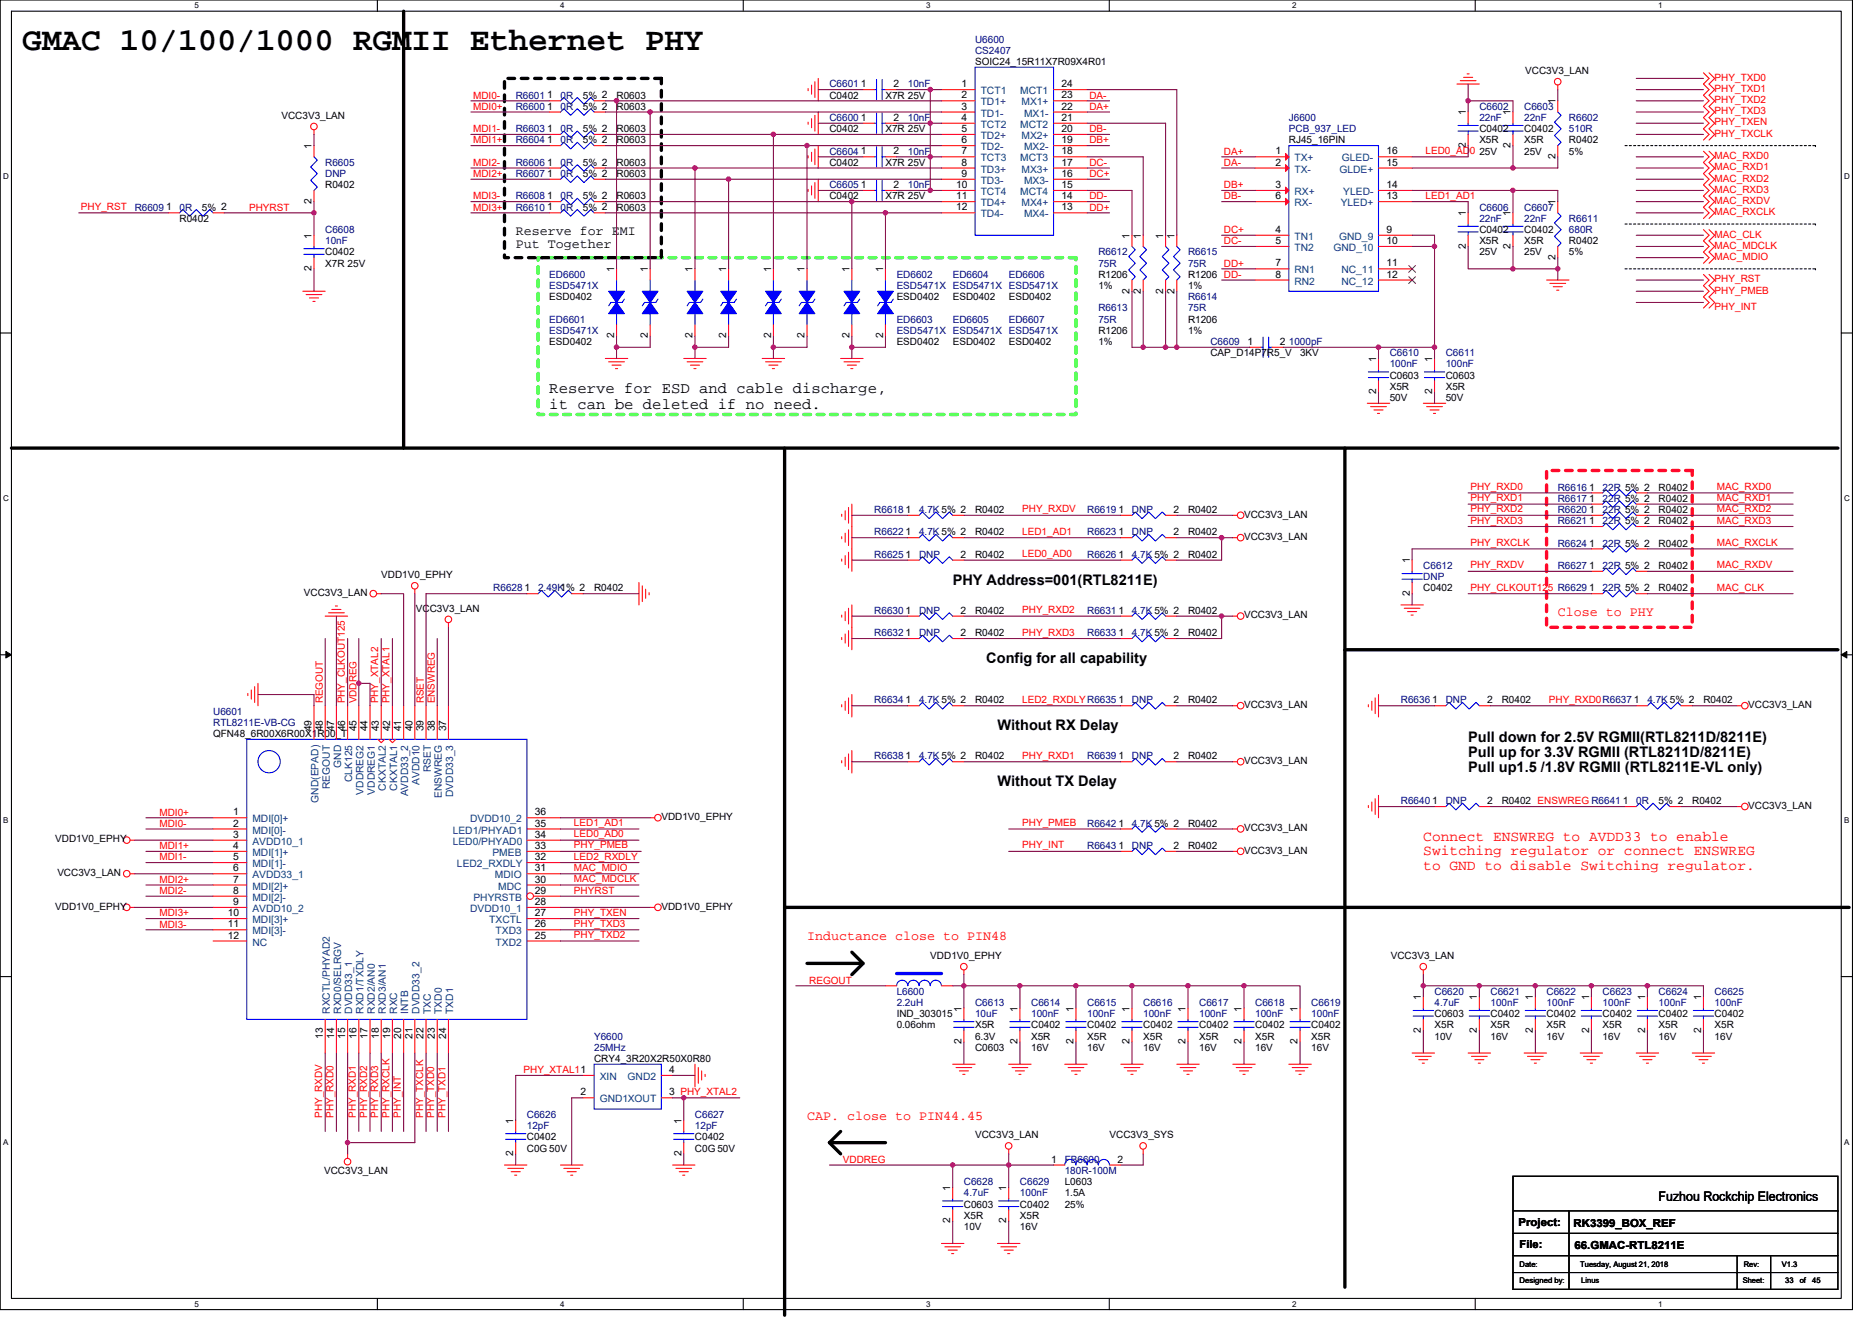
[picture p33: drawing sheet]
<svg xmlns="http://www.w3.org/2000/svg" width="297mm" height="210mm" viewBox="0 0 297 210" stroke-linecap="round" stroke-linejoin="round" font-family="sans-serif">
<defs><g id="words">
<text font-size="5.1" x="3.6" y="7.9">GMAC 10/100/1000 RGMII Ethernet PHY</text>
<g font-size="2.5">
<text x="87.2" y="62.4">Reserve for ESD and cable discharge,</text>
<text x="87.2" y="64.9">it can be deleted if no need.</text>
</g>
<g font-size="2.3">
<text x="151.2" y="92.8">PHY Address=001(RTL8211E)</text>
<text x="156.5" y="105.3">Config for all capability</text>
<text x="158.3" y="115.9">Without RX Delay</text>
<text x="233" y="117.7">Pull down for 2.5V RGMII(RTL8211D/8211E)</text>
<text x="158.3" y="124.8">Without TX Delay</text>
<text x="233" y="120.1">Pull up for 3.3V RGMII (RTL8211D/8211E)</text>
<text x="233" y="122.5">Pull up1.5 /1.8V RGMII (RTL8211E-VL only)</text>
</g>
<g font-size="2.3" fill="#f00">
<text x="225.8" y="133.4">Connect ENSWREG to AVDD33 to enable</text>
<text x="225.8" y="135.7">Switching regulator or connect ENSWREG</text>
<text x="225.8" y="138">to GND to disable Switching regulator.</text>
</g>
<g font-size="2.1">
<text x="81.8" y="37.3">Reserve for EMI</text>
<text x="81.8" y="39.4">Put Together</text>
<text x="263.2" y="190.5">Fuzhou Rockchip Electronics</text>
</g>
<g font-size="2.1" fill="#f00">
<text x="247.2" y="97.7">Close to PHY</text>
<text x="128.1" y="149.3">Inductance close to PIN48</text>
<text x="128.1" y="177.7">CAP. close to PIN44.45</text>
</g>
<g font-size="1.8">
<text x="241" y="194.5">Project:</text>
<text x="249.7" y="194.7">RK3399_BOX_REF</text>
<text x="241.1" y="198.1">File:</text>
<text x="249.8" y="198.3">66.GMAC-RTL8211E</text>
</g>
<g font-size="1.6" fill="#000080">
<text x="154.7" y="6.8">U6600</text>
<text x="154.7" y="8.5">CS2407</text>
<text x="81.8" y="15.6">R6601</text>
<text x="81.8" y="17.4">R6600</text>
<text x="88.9" y="15.6">0R</text>
<text x="88.9" y="17.4">0R</text>
<text x="131.6" y="13.9">C6601</text>
<text x="144.1" y="13.9">10nF</text>
<text x="234.7" y="17.4">C6602</text>
<text x="241.8" y="17.4">C6603</text>
<text x="81.8" y="21">R6603</text>
<text x="81.8" y="22.8">R6604</text>
<text x="88.9" y="21">0R</text>
<text x="88.9" y="22.8">0R</text>
<text x="131.6" y="19.2">C6600</text>
<text x="144.1" y="19.2">10nF</text>
<text x="204.5" y="19.2">J6600</text>
<text x="204.5" y="21">PCB_937_LED</text>
<text x="234.7" y="19.2">22nF</text>
<text x="241.8" y="19.2">22nF</text>
<text x="249" y="19.2">R6602</text>
<text x="249" y="21">510R</text>
<text x="51.6" y="26.3">R6605</text>
<text x="51.6" y="28.1">DNP</text>
<text x="81.8" y="28.1">R6607</text>
<text x="81.8" y="26.3">R6606</text>
<text x="88.9" y="28.1">0R</text>
<text x="88.9" y="26.3">0R</text>
<text x="131.6" y="24.5">C6604</text>
<text x="131.6" y="29.9">C6605</text>
<text x="144.1" y="24.5">10nF</text>
<text x="144.1" y="29.9">10nF</text>
<text x="21.4" y="33.4">R6609</text>
<text x="28.5" y="33.4">0R</text>
<text x="81.8" y="31.6">R6608</text>
<text x="81.8" y="33.4">R6610</text>
<text x="88.9" y="31.6">0R</text>
<text x="88.9" y="33.4">0R</text>
<text x="234.7" y="33.4">C6606</text>
<text x="234.7" y="35.2">22nF</text>
<text x="241.8" y="33.4">C6607</text>
<text x="241.8" y="35.2">22nF</text>
<text x="249" y="35.2">R6611</text>
<text x="51.6" y="37">C6608</text>
<text x="51.6" y="38.8">10nF</text>
<text x="174.3" y="40.5">R6612</text>
<text x="188.5" y="40.5">R6615</text>
<text x="249" y="37">680R</text>
<text x="87.2" y="44.1">ED6600</text>
<text x="87.2" y="45.9">ESD5471X</text>
<text x="142.3" y="44.1">ED6602</text>
<text x="142.3" y="45.9">ESD5471X ESD5471X ESD5471X</text>
<text x="151.2" y="44.1">ED6604</text>
<text x="160.1" y="44.1">ED6606</text>
<text x="174.3" y="42.3">75R</text>
<text x="188.5" y="42.3">75R</text>
<text x="188.5" y="47.6">R6614</text>
<text x="87.2" y="51.2">ED6601</text>
<text x="87.2" y="53">ESD5471X</text>
<text x="142.3" y="51.2">ED6603</text>
<text x="142.3" y="53">ESD5471X ESD5471X ESD5471X</text>
<text x="151.2" y="51.2">ED6605</text>
<text x="160.1" y="51.2">ED6607</text>
<text x="174.3" y="49.4">R6613</text>
<text x="174.3" y="51.2">75R</text>
<text x="188.5" y="49.4">75R</text>
<text x="192.1" y="54.8">C6609</text>
<text x="204.5" y="54.8">1000pF</text>
<text x="220.5" y="56.5">C6610</text>
<text x="220.5" y="58.3">100nF</text>
<text x="229.4" y="56.5">C6611</text>
<text x="229.4" y="58.3">100nF</text>
<text x="247.2" y="77.9">R6616</text>
<text x="254.3" y="77.9">22R 5% 2</text>
<text x="138.7" y="81.4">R6618</text>
<text x="145.8" y="81.4">4.7K 5% 2</text>
<text x="172.5" y="81.4">R6619</text>
<text x="179.6" y="81.4">DNP</text>
<text x="247.2" y="83.2">R6621</text>
<text x="247.2" y="79.7">R6617</text>
<text x="247.2" y="81.4">R6620</text>
<text x="254.3" y="83.2">22R 5% 2</text>
<text x="254.3" y="79.7">22R 5% 2</text>
<text x="254.3" y="81.4">22R 5% 2</text>
<text x="138.7" y="85">R6622</text>
<text x="138.7" y="88.5">R6625</text>
<text x="145.8" y="85">4.7K 5% 2</text>
<text x="145.8" y="88.5">DNP</text>
<text x="172.5" y="88.5">R6626</text>
<text x="172.5" y="85">R6623</text>
<text x="179.6" y="88.5">4.7K 5% 2</text>
<text x="179.6" y="85">DNP</text>
<text x="247.2" y="86.8">R6624</text>
<text x="254.3" y="86.8">22R 5% 2</text>
<text x="78.3" y="93.9">R6628</text>
<text x="85.4" y="93.9">2.49K1% 2</text>
<text x="225.8" y="90.3">C6612</text>
<text x="225.8" y="92.1">DNP</text>
<text x="247.2" y="90.3">R6627</text>
<text x="254.3" y="93.9">22R 5% 2</text>
<text x="254.3" y="90.3">22R 5% 2</text>
<text x="138.7" y="101">R6632</text>
<text x="138.7" y="97.4">R6630</text>
<text x="145.8" y="101">DNP</text>
<text x="145.8" y="97.4">DNP</text>
<text x="172.5" y="97.4">R6631</text>
<text x="172.5" y="101">R6633</text>
<text x="179.6" y="97.4">4.7K 5% 2</text>
<text x="179.6" y="101">4.7K 5% 2</text>
<text x="33.8" y="113.4">U6601</text>
<text x="138.7" y="111.7">R6634</text>
<text x="145.8" y="111.7">4.7K 5% 2</text>
<text x="179.6" y="111.7">DNP</text>
<text x="222.3" y="111.7">R6636</text>
<text x="229.4" y="111.7">DNP</text>
<text x="261.4" y="111.7">4.7K 5% 2</text>
<text x="33.8" y="115.2">RTL8211E-VB-CG</text>
<text x="138.7" y="120.5">R6638</text>
<text x="145.8" y="120.5">4.7K 5% 2</text>
<text x="172.5" y="120.5">R6639</text>
<text x="179.6" y="120.5">DNP</text>
<text x="172.5" y="131.2">R6642</text>
<text x="179.6" y="131.2">4.7K 5% 2</text>
<text x="222.3" y="127.7">R6640</text>
<text x="229.4" y="127.7">DNP</text>
<text x="259.6" y="127.7">0R</text>
<text x="172.5" y="134.8">R6643</text>
<text x="179.6" y="134.8">DNP</text>
<text x="142.3" y="157.9">L6600</text>
<text x="142.3" y="159.7">2.2uH</text>
<text x="154.7" y="159.7">C6613</text>
<text x="154.7" y="161.4">10uF</text>
<text x="163.6" y="159.7">C6614</text>
<text x="163.6" y="161.4">100nF</text>
<text x="172.5" y="159.7">C6615</text>
<text x="172.5" y="161.4">100nF</text>
<text x="181.4" y="159.7">C6616</text>
<text x="181.4" y="161.4">100nF</text>
<text x="190.3" y="159.7">C6617</text>
<text x="190.3" y="161.4">100nF</text>
<text x="199.2" y="159.7">C6618</text>
<text x="199.2" y="161.4">100nF</text>
<text x="208.1" y="159.7">C6619</text>
<text x="208.1" y="161.4">100nF</text>
<text x="227.6" y="157.9">C6620</text>
<text x="227.6" y="159.7">4.7uF</text>
<text x="236.5" y="157.9">C6621</text>
<text x="236.5" y="159.7">100nF</text>
<text x="245.4" y="157.9">C6622</text>
<text x="245.4" y="159.7">100nF</text>
<text x="254.3" y="157.9">C6623</text>
<text x="254.3" y="159.7">100nF</text>
<text x="263.2" y="157.9">C6624</text>
<text x="263.2" y="159.7">100nF</text>
<text x="272.1" y="157.9">C6625</text>
<text x="272.1" y="159.7">100nF</text>
<text x="94.3" y="165">Y6600</text>
<text x="94.3" y="166.8">25MHz</text>
<text x="83.6" y="177.4">C6626</text>
<text x="83.6" y="179.2">12pF</text>
<text x="110.3" y="177.4">C6627</text>
<text x="110.3" y="179.2">12pF</text>
<text x="168.9" y="184.6">FB6600</text>
<text x="152.9" y="188.1">C6628</text>
<text x="152.9" y="189.9">4.7uF</text>
<text x="161.8" y="188.1">C6629</text>
<text x="161.8" y="189.9">100nF</text>
<text x="168.9" y="186.3">180R-100M</text>
</g>
<g font-size="1.6">
<text x="154.7" y="10.3">SOIC24_15R11X7R09X4R01</text>
<text x="242" y="11.7">VCC3V3_LAN</text>
<text x="86.8" y="15.6">1</text>
<text x="86.8" y="17.4">1</text>
<text x="92.5" y="15.6">5% 2</text>
<text x="92.5" y="17.4">5% 2</text>
<text x="97.8" y="15.6">R0603</text>
<text x="97.8" y="17.4">R0603</text>
<text x="131.6" y="15.6">C0402</text>
<text x="136.6" y="13.8">1</text>
<text x="140.5" y="15.6">X7R 25V</text>
<text x="141.7" y="13.8">2</text>
<text x="152.6" y="17.4">3</text>
<text x="152.6" y="15.6">2</text>
<text x="152.6" y="13.8">1</text>
<text x="168.4" y="13.8">24</text>
<text x="168.4" y="17.4">22</text>
<text x="168.4" y="15.6">23</text>
<text x="246.8" y="16.5" transform="rotate(-90 246.8 16.5)">1</text>
<text x="44.7" y="18.8">VCC3V3_LAN</text>
<text x="49.4" y="23.6" transform="rotate(-90 49.4 23.6)">1</text>
<text x="86.8" y="21">1</text>
<text x="86.8" y="22.7">1</text>
<text x="92.5" y="21">5% 2</text>
<text x="92.5" y="22.8">5% 2</text>
<text x="97.8" y="21">R0603</text>
<text x="97.8" y="22.8">R0603</text>
<text x="131.6" y="21">C0402</text>
<text x="136.6" y="19.2">1</text>
<text x="140.5" y="21">X7R 25V</text>
<text x="141.7" y="19.2">2</text>
<text x="152.6" y="22.7">6</text>
<text x="152.6" y="21">5</text>
<text x="152.6" y="19.2">4</text>
<text x="168.4" y="19.2">21</text>
<text x="168.4" y="22.7">19</text>
<text x="168.4" y="21">20</text>
<text x="204.5" y="22.8">RJ45_16PIN</text>
<text x="232.6" y="23.5" transform="rotate(-90 232.6 23.5)">2</text>
<text x="232.6" y="18.3" transform="rotate(-90 232.6 18.3)">1</text>
<text x="234.7" y="21">C0402</text>
<text x="234.7" y="22.8">X5R</text>
<text x="239.7" y="23.5" transform="rotate(-90 239.7 23.5)">2</text>
<text x="239.7" y="18.3" transform="rotate(-90 239.7 18.3)">1</text>
<text x="241.8" y="21">C0402</text>
<text x="241.8" y="22.8">X5R</text>
<text x="249" y="22.8">R0402</text>
<text x="51.6" y="29.9">R0402</text>
<text x="86.8" y="28.1">1</text>
<text x="86.8" y="26.3">1</text>
<text x="92.5" y="28.1">5% 2</text>
<text x="92.5" y="26.3">5% 2</text>
<text x="97.8" y="28.1">R0603</text>
<text x="97.8" y="26.3">R0603</text>
<text x="131.6" y="26.3">C0402</text>
<text x="136.6" y="24.5">1</text>
<text x="136.6" y="29.8">1</text>
<text x="140.5" y="26.3">X7R 25V</text>
<text x="141.7" y="24.5">2</text>
<text x="141.7" y="29.8">2</text>
<text x="151.7" y="29.8">10</text>
<text x="152.6" y="28.1">9</text>
<text x="152.6" y="26.3">8</text>
<text x="152.6" y="24.5">7</text>
<text x="168.4" y="24.5">18</text>
<text x="168.4" y="29.8">15</text>
<text x="168.4" y="28.1">16</text>
<text x="168.4" y="26.3">17</text>
<text x="202.4" y="24.5">1</text>
<text x="202.4" y="26.3">2</text>
<text x="202.4" y="29.8">3</text>
<text x="220" y="24.5">16</text>
<text x="220" y="26.3">15</text>
<text x="220" y="29.8">14</text>
<text x="234.7" y="24.5">25V</text>
<text x="241.8" y="24.5">25V</text>
<text x="246.8" y="25.3" transform="rotate(-90 246.8 25.3)">2</text>
<text x="249" y="24.5">5%</text>
<text x="26.3" y="33.4">1</text>
<text x="28.5" y="35.2">R0402</text>
<text x="32" y="33.4">5% 2</text>
<text x="49.4" y="32.4" transform="rotate(-90 49.4 32.4)">2</text>
<text x="86.8" y="31.6">1</text>
<text x="86.8" y="33.4">1</text>
<text x="92.5" y="31.6">5% 2</text>
<text x="92.5" y="33.4">5% 2</text>
<text x="97.8" y="31.6">R0603</text>
<text x="97.8" y="33.4">R0603</text>
<text x="131.6" y="31.6">C0402</text>
<text x="140.5" y="31.6">X7R 25V</text>
<text x="151.7" y="33.4">12</text>
<text x="151.7" y="31.6">11</text>
<text x="168.4" y="33.4">13</text>
<text x="168.4" y="31.6">14</text>
<text x="202.4" y="31.6">6</text>
<text x="220" y="31.6">13</text>
<text x="232.6" y="34.3" transform="rotate(-90 232.6 34.3)">1</text>
<text x="239.7" y="34.3" transform="rotate(-90 239.7 34.3)">1</text>
<text x="246.8" y="32.5" transform="rotate(-90 246.8 32.5)">1</text>
<text x="49.4" y="37.9" transform="rotate(-90 49.4 37.9)">1</text>
<text x="51.6" y="40.5">C0402</text>
<text x="179.2" y="37.9" transform="rotate(-90 179.2 37.9)">1</text>
<text x="181" y="37.9" transform="rotate(-90 181 37.9)">1</text>
<text x="184.6" y="37.9" transform="rotate(-90 184.6 37.9)">1</text>
<text x="186.3" y="37.9" transform="rotate(-90 186.3 37.9)">1</text>
<text x="202.4" y="37">4</text>
<text x="202.4" y="38.7">5</text>
<text x="220" y="37">9</text>
<text x="220" y="38.7">10</text>
<text x="232.6" y="39.5" transform="rotate(-90 232.6 39.5)">2</text>
<text x="234.7" y="37">C0402</text>
<text x="234.7" y="38.8">X5R</text>
<text x="234.7" y="40.5">25V</text>
<text x="239.7" y="39.5" transform="rotate(-90 239.7 39.5)">2</text>
<text x="241.8" y="37">C0402</text>
<text x="241.8" y="38.8">X5R</text>
<text x="241.8" y="40.5">25V</text>
<text x="246.8" y="41.3" transform="rotate(-90 246.8 41.3)">2</text>
<text x="249" y="38.8">R0402</text>
<text x="249" y="40.5">5%</text>
<text x="49.4" y="43.1" transform="rotate(-90 49.4 43.1)">2</text>
<text x="51.6" y="42.3">X7R 25V</text>
<text x="87.2" y="47.6">ESD0402</text>
<text x="97.4" y="43.2" transform="rotate(-90 97.4 43.2)">1</text>
<text x="102.8" y="43.2" transform="rotate(-90 102.8 43.2)">1</text>
<text x="109.9" y="43.2" transform="rotate(-90 109.9 43.2)">1</text>
<text x="115.2" y="43.2" transform="rotate(-90 115.2 43.2)">1</text>
<text x="122.3" y="43.2" transform="rotate(-90 122.3 43.2)">1</text>
<text x="127.7" y="43.2" transform="rotate(-90 127.7 43.2)">1</text>
<text x="134.8" y="43.2" transform="rotate(-90 134.8 43.2)">1</text>
<text x="140.1" y="43.2" transform="rotate(-90 140.1 43.2)">1</text>
<text x="142.3" y="47.6">ESD0402</text>
<text x="151.2" y="47.6">ESD0402</text>
<text x="160.1" y="47.6">ESD0402</text>
<text x="174.3" y="44.1">R1206</text>
<text x="174.3" y="45.9">1%</text>
<text x="179.2" y="46.6" transform="rotate(-90 179.2 46.6)">2</text>
<text x="181" y="46.6" transform="rotate(-90 181 46.6)">2</text>
<text x="184.6" y="46.6" transform="rotate(-90 184.6 46.6)">2</text>
<text x="186.3" y="46.6" transform="rotate(-90 186.3 46.6)">2</text>
<text x="188.5" y="44.1">R1206 DD-</text>
<text x="188.5" y="45.9">1%</text>
<text x="202.4" y="42.3">7</text>
<text x="202.4" y="44.1">8</text>
<text x="220" y="44.1">12</text>
<text x="220" y="42.3">11</text>
<text x="97.4" y="53.7" transform="rotate(-90 97.4 53.7)">2</text>
<text x="102.8" y="53.7" transform="rotate(-90 102.8 53.7)">2</text>
<text x="109.9" y="53.7" transform="rotate(-90 109.9 53.7)">2</text>
<text x="115.2" y="53.7" transform="rotate(-90 115.2 53.7)">2</text>
<text x="122.3" y="53.7" transform="rotate(-90 122.3 53.7)">2</text>
<text x="127.7" y="53.7" transform="rotate(-90 127.7 53.7)">2</text>
<text x="134.8" y="53.7" transform="rotate(-90 134.8 53.7)">2</text>
<text x="140.1" y="53.7" transform="rotate(-90 140.1 53.7)">2</text>
<text x="174.3" y="53">R1206</text>
<text x="188.5" y="51.2">R1206</text>
<text x="188.5" y="53">1%</text>
<text x="87.2" y="54.8">ESD0402</text>
<text x="142.3" y="54.8">ESD0402</text>
<text x="151.2" y="54.8">ESD0402</text>
<text x="160.1" y="54.8">ESD0402</text>
<text x="174.3" y="54.8">1%</text>
<text x="192.1" y="56.5">CAP_D14P7R5_V</text>
<text x="197.9" y="54.7">1</text>
<text x="203.1" y="54.7">2</text>
<text x="206.3" y="56.5">3KV</text>
<text x="218.4" y="57.4" transform="rotate(-90 218.4 57.4)">1</text>
<text x="227.2" y="57.4" transform="rotate(-90 227.2 57.4)">1</text>
<text x="218.4" y="62.6" transform="rotate(-90 218.4 62.6)">2</text>
<text x="220.5" y="60.1">C0603</text>
<text x="220.5" y="61.9">X5R</text>
<text x="220.5" y="63.6">50V</text>
<text x="227.2" y="62.6" transform="rotate(-90 227.2 62.6)">2</text>
<text x="229.4" y="60.1">C0603</text>
<text x="229.4" y="61.9">X5R</text>
<text x="229.4" y="63.6">50V</text>
<text x="252.2" y="77.9">1</text>
<text x="263.2" y="77.9">R0402</text>
<text x="143.7" y="81.4">1</text>
<text x="154.7" y="81.4">R0402</text>
<text x="177.5" y="81.4">1</text>
<text x="186.2" y="81.4">2</text>
<text x="188.5" y="81.4">R0402</text>
<text x="197.4" y="82.1">VCC3V3_LAN</text>
<text x="252.2" y="83.2">1</text>
<text x="252.2" y="79.6">1</text>
<text x="252.2" y="81.4">1</text>
<text x="263.2" y="83.2">R0402</text>
<text x="263.2" y="79.7">R0402</text>
<text x="263.2" y="81.4">R0402</text>
<text x="143.7" y="85">1</text>
<text x="143.7" y="88.5">1</text>
<text x="152.4" y="88.5">2</text>
<text x="154.7" y="85">R0402</text>
<text x="154.7" y="88.5">R0402</text>
<text x="177.5" y="88.5">1</text>
<text x="177.5" y="85">1</text>
<text x="186.2" y="85">2</text>
<text x="188.5" y="88.5">R0402</text>
<text x="188.5" y="85">R0402</text>
<text x="197.4" y="85.7">VCC3V3_LAN</text>
<text x="223.7" y="89.4" transform="rotate(-90 223.7 89.4)">1</text>
<text x="252.2" y="86.7">1</text>
<text x="263.2" y="86.8">R0402</text>
<text x="48.2" y="94.6">VCC3V3_LAN</text>
<text x="60.5" y="91.7">VDD1V0_EPHY</text>
<text x="83.2" y="93.9">1</text>
<text x="94.3" y="93.9">R0402</text>
<text x="223.7" y="94.6" transform="rotate(-90 223.7 94.6)">2</text>
<text x="225.8" y="93.9">C0402</text>
<text x="252.2" y="93.9">1</text>
<text x="252.2" y="90.3">1</text>
<text x="263.2" y="93.9">R0402</text>
<text x="263.2" y="90.3">R0402</text>
<text x="66" y="97.1">VCC3V3_LAN</text>
<text x="143.7" y="101">1</text>
<text x="143.7" y="97.4">1</text>
<text x="152.4" y="101">2</text>
<text x="152.4" y="97.4">2</text>
<text x="154.7" y="101">R0402</text>
<text x="154.7" y="97.4">R0402</text>
<text x="177.5" y="97.4">1</text>
<text x="177.5" y="101">1</text>
<text x="188.5" y="97.4">R0402</text>
<text x="188.5" y="101">R0402</text>
<text x="197.4" y="98.1">VCC3V3_LAN</text>
<text x="143.7" y="111.6">1</text>
<text x="154.7" y="111.7">R0402</text>
<text x="177.5" y="111.6">1</text>
<text x="186.2" y="111.6">2</text>
<text x="188.5" y="111.7">R0402</text>
<text x="197.4" y="112.4">VCC3V3_LAN</text>
<text x="227.3" y="111.6">1</text>
<text x="236" y="111.6">2</text>
<text x="238.3" y="111.7">R0402</text>
<text x="259.3" y="111.6">1</text>
<text x="270.3" y="111.7">R0402</text>
<text x="277.4" y="112.4">VCC3V3_LAN</text>
<text x="33.8" y="117">QFN48_6R00X6R00X1R00_T</text>
<text x="49.4" y="116.1" transform="rotate(-90 49.4 116.1)">49</text>
<text x="51.2" y="116.1" transform="rotate(-90 51.2 116.1)">48</text>
<text x="53" y="116.1" transform="rotate(-90 53 116.1)">47</text>
<text x="54.8" y="116.1" transform="rotate(-90 54.8 116.1)">46</text>
<text x="56.6" y="116.1" transform="rotate(-90 56.6 116.1)">45</text>
<text x="58.3" y="116.1" transform="rotate(-90 58.3 116.1)">44</text>
<text x="60.1" y="116.1" transform="rotate(-90 60.1 116.1)">43</text>
<text x="61.9" y="116.1" transform="rotate(-90 61.9 116.1)">42</text>
<text x="63.7" y="116.1" transform="rotate(-90 63.7 116.1)">41</text>
<text x="65.4" y="116.1" transform="rotate(-90 65.4 116.1)">40</text>
<text x="67.2" y="116.1" transform="rotate(-90 67.2 116.1)">39</text>
<text x="69" y="116.1" transform="rotate(-90 69 116.1)">38</text>
<text x="70.8" y="116.1" transform="rotate(-90 70.8 116.1)">37</text>
<text x="143.7" y="120.5">1</text>
<text x="154.7" y="120.5">R0402</text>
<text x="177.5" y="120.5">1</text>
<text x="186.2" y="120.5">2</text>
<text x="188.5" y="120.5">R0402</text>
<text x="197.4" y="121.3">VCC3V3_LAN</text>
<text x="37" y="129.4">1</text>
<text x="37" y="131.2">2</text>
<text x="84.9" y="131.2">35</text>
<text x="84.9" y="129.4">36</text>
<text x="104.9" y="130.2">VDD1V0_EPHY</text>
<text x="177.5" y="131.2">1</text>
<text x="188.5" y="131.2">R0402</text>
<text x="197.4" y="131.9">VCC3V3_LAN</text>
<text x="227.3" y="127.6">1</text>
<text x="236" y="127.6">2</text>
<text x="238.3" y="127.7">R0402 ENSWREG R6641</text>
<text x="257.5" y="127.6">1</text>
<text x="263.2" y="127.7">5% 2</text>
<text x="268.5" y="127.7">R0402</text>
<text x="277.4" y="128.4">VCC3V3_LAN</text>
<text x="8.8" y="133.7">VDD1V0_EPHY</text>
<text x="37" y="133">3</text>
<text x="37" y="134.7">4</text>
<text x="37" y="136.5">5</text>
<text x="84.9" y="133">34</text>
<text x="84.9" y="134.7">33</text>
<text x="84.9" y="136.5">32</text>
<text x="177.5" y="134.7">1</text>
<text x="186.2" y="134.7">2</text>
<text x="188.5" y="134.8">R0402</text>
<text x="197.4" y="135.5">VCC3V3_LAN</text>
<text x="9.1" y="139">VCC3V3_LAN</text>
<text x="37" y="138.3">6</text>
<text x="37" y="140.1">7</text>
<text x="37" y="141.9">8</text>
<text x="37" y="143.6">9</text>
<text x="84.9" y="141.9">29</text>
<text x="84.9" y="143.6">28</text>
<text x="84.9" y="140.1">30</text>
<text x="84.9" y="138.3">31</text>
<text x="8.8" y="144.4">VDD1V0_EPHY</text>
<text x="36.1" y="145.4">10</text>
<text x="36.1" y="147.2">11</text>
<text x="36.1" y="149">12</text>
<text x="84.9" y="145.4">27</text>
<text x="84.9" y="149">25</text>
<text x="84.9" y="147.2">26</text>
<text x="104.9" y="144.4">VDD1V0_EPHY</text>
<text x="147.6" y="152.2">VDD1V0_EPHY</text>
<text x="220.7" y="152.2">VCC3V3_LAN</text>
<text x="142.3" y="161.4">IND_303015</text>
<text x="152.6" y="160.5" transform="rotate(-90 152.6 160.5)">1</text>
<text x="161.5" y="160.5" transform="rotate(-90 161.5 160.5)">1</text>
<text x="170.3" y="160.5" transform="rotate(-90 170.3 160.5)">1</text>
<text x="179.2" y="160.5" transform="rotate(-90 179.2 160.5)">1</text>
<text x="188.1" y="160.5" transform="rotate(-90 188.1 160.5)">1</text>
<text x="197" y="160.5" transform="rotate(-90 197 160.5)">1</text>
<text x="205.9" y="160.5" transform="rotate(-90 205.9 160.5)">1</text>
<text x="225.5" y="158.8" transform="rotate(-90 225.5 158.8)">1</text>
<text x="227.6" y="161.4">C0603</text>
<text x="234.4" y="158.8" transform="rotate(-90 234.4 158.8)">1</text>
<text x="236.5" y="161.4">C0402</text>
<text x="243.2" y="158.8" transform="rotate(-90 243.2 158.8)">1</text>
<text x="245.4" y="161.4">C0402</text>
<text x="252.1" y="158.8" transform="rotate(-90 252.1 158.8)">1</text>
<text x="254.3" y="161.4">C0402</text>
<text x="261" y="158.8" transform="rotate(-90 261 158.8)">1</text>
<text x="263.2" y="161.4">C0402</text>
<text x="269.9" y="158.8" transform="rotate(-90 269.9 158.8)">1</text>
<text x="272.1" y="161.4">C0402</text>
<text x="51.2" y="164.9" transform="rotate(-90 51.2 164.9)">13</text>
<text x="53" y="164.9" transform="rotate(-90 53 164.9)">14</text>
<text x="54.8" y="164.9" transform="rotate(-90 54.8 164.9)">15</text>
<text x="56.6" y="164.9" transform="rotate(-90 56.6 164.9)">16</text>
<text x="58.3" y="164.9" transform="rotate(-90 58.3 164.9)">17</text>
<text x="60.1" y="164.9" transform="rotate(-90 60.1 164.9)">18</text>
<text x="61.9" y="164.9" transform="rotate(-90 61.9 164.9)">19</text>
<text x="63.7" y="164.9" transform="rotate(-90 63.7 164.9)">20</text>
<text x="65.4" y="164.9" transform="rotate(-90 65.4 164.9)">21</text>
<text x="67.2" y="164.9" transform="rotate(-90 67.2 164.9)">22</text>
<text x="69" y="164.9" transform="rotate(-90 69 164.9)">23</text>
<text x="70.8" y="164.9" transform="rotate(-90 70.8 164.9)">24</text>
<text x="142.3" y="163.2">0.06ohm</text>
<text x="152.6" y="165.7" transform="rotate(-90 152.6 165.7)">2</text>
<text x="154.7" y="166.8">C0603</text>
<text x="154.7" y="163.2">X5R</text>
<text x="154.7" y="165">6.3V</text>
<text x="161.5" y="165.7" transform="rotate(-90 161.5 165.7)">2</text>
<text x="163.6" y="163.2">C0402</text>
<text x="163.6" y="165">X5R</text>
<text x="163.6" y="166.8">16V</text>
<text x="170.3" y="165.7" transform="rotate(-90 170.3 165.7)">2</text>
<text x="172.5" y="163.2">C0402</text>
<text x="172.5" y="165">X5R</text>
<text x="172.5" y="166.8">16V</text>
<text x="179.2" y="165.7" transform="rotate(-90 179.2 165.7)">2</text>
<text x="181.4" y="163.2">C0402</text>
<text x="181.4" y="165">X5R</text>
<text x="181.4" y="166.8">16V</text>
<text x="188.1" y="165.7" transform="rotate(-90 188.1 165.7)">2</text>
<text x="190.3" y="163.2">C0402</text>
<text x="190.3" y="165">X5R</text>
<text x="190.3" y="166.8">16V</text>
<text x="197" y="165.7" transform="rotate(-90 197 165.7)">2</text>
<text x="199.2" y="163.2">C0402</text>
<text x="199.2" y="165">X5R</text>
<text x="199.2" y="166.8">16V</text>
<text x="205.9" y="165.7" transform="rotate(-90 205.9 165.7)">2</text>
<text x="208.1" y="163.2">C0402</text>
<text x="208.1" y="165">X5R</text>
<text x="208.1" y="166.8">16V</text>
<text x="225.5" y="164" transform="rotate(-90 225.5 164)">2</text>
<text x="227.6" y="163.2">X5R</text>
<text x="227.6" y="165">10V</text>
<text x="234.4" y="164" transform="rotate(-90 234.4 164)">2</text>
<text x="236.5" y="163.2">X5R</text>
<text x="236.5" y="165">16V</text>
<text x="243.2" y="164" transform="rotate(-90 243.2 164)">2</text>
<text x="245.4" y="163.2">X5R</text>
<text x="245.4" y="165">16V</text>
<text x="252.1" y="164" transform="rotate(-90 252.1 164)">2</text>
<text x="254.3" y="163.2">X5R</text>
<text x="254.3" y="165">16V</text>
<text x="261" y="164" transform="rotate(-90 261 164)">2</text>
<text x="263.2" y="163.2">X5R</text>
<text x="263.2" y="165">16V</text>
<text x="269.9" y="164" transform="rotate(-90 269.9 164)">2</text>
<text x="272.1" y="163.2">X5R</text>
<text x="272.1" y="165">16V</text>
<text x="92.1" y="173.9">2</text>
<text x="94.3" y="168.6">CRY4_3R20X2R50X0R80</text>
<text x="106.2" y="170.3">4</text>
<text x="106.2" y="173.9">3 PHY_XTAL2</text>
<text x="81.4" y="178.3" transform="rotate(-90 81.4 178.3)">1</text>
<text x="108.1" y="178.3" transform="rotate(-90 108.1 178.3)">1</text>
<text x="81.4" y="183.5" transform="rotate(-90 81.4 183.5)">2</text>
<text x="83.6" y="181">C0402</text>
<text x="83.6" y="182.8">C0G 50V</text>
<text x="108.1" y="183.5" transform="rotate(-90 108.1 183.5)">2</text>
<text x="110.3" y="181">C0402</text>
<text x="110.3" y="182.8">C0G 50V</text>
<text x="154.7" y="180.6">VCC3V3_LAN</text>
<text x="166.8" y="184.5">1</text>
<text x="176.1" y="180.6">VCC3V3_SYS</text>
<text x="177.3" y="184.5">2</text>
<text x="51.4" y="186.3">VCC3V3_LAN</text>
<text x="150.8" y="189" transform="rotate(-90 150.8 189)">1</text>
<text x="152.9" y="191.7">C0603</text>
<text x="159.7" y="189" transform="rotate(-90 159.7 189)">1</text>
<text x="161.8" y="191.7">C0402</text>
<text x="168.9" y="188.1">L0603</text>
<text x="168.9" y="189.9">1.5A</text>
<text x="168.9" y="191.7">25%</text>
<text x="150.8" y="194.2" transform="rotate(-90 150.8 194.2)">2</text>
<text x="152.9" y="193.4">X5R</text>
<text x="152.9" y="195.2">10V</text>
<text x="159.7" y="194.2" transform="rotate(-90 159.7 194.2)">2</text>
<text x="161.8" y="193.4">X5R</text>
<text x="161.8" y="195.2">16V</text>
</g>
<g font-size="1.6" fill="#f00">
<text x="75.1" y="17.4">MDI0+</text>
<text x="75.1" y="15.6">MDI0-</text>
<text x="172.9" y="17.4">DA+</text>
<text x="172.9" y="15.6">DA-</text>
<text x="272.1" y="14.6">PHY_TXD1</text>
<text x="272.1" y="12.8">PHY_TXD0</text>
<text x="272.1" y="16.4">PHY_TXD2</text>
<text x="75.1" y="22.8">MDI1+</text>
<text x="75.1" y="21">MDI1-</text>
<text x="172.9" y="22.8">DB+</text>
<text x="172.9" y="21">DB-</text>
<text x="272.1" y="18.1">PHY_TXD3</text>
<text x="272.1" y="19.9">PHY_TXEN</text>
<text x="272.1" y="21.7">PHY_TXCLK</text>
<text x="75.1" y="28.1">MDI2+</text>
<text x="75.1" y="26.3">MDI2-</text>
<text x="172.9" y="28.1">DC+</text>
<text x="172.9" y="26.3">DC-</text>
<text x="194.2" y="24.5">DA+</text>
<text x="194.2" y="26.3">DA-</text>
<text x="194.2" y="29.9">DB+</text>
<text x="226.2" y="24.4">LED0_AD0</text>
<text x="272.1" y="27">MAC_RXD1</text>
<text x="272.1" y="25.3">MAC_RXD0</text>
<text x="272.1" y="28.8">MAC_RXD2</text>
<text x="12.8" y="33.3">PHY_RST</text>
<text x="39.5" y="33.4">PHYRST</text>
<text x="75.1" y="31.6">MDI3-</text>
<text x="75.1" y="33.4">MDI3+</text>
<text x="172.9" y="33.4">DD+</text>
<text x="172.9" y="31.6">DD-</text>
<text x="194.2" y="31.6">DB-</text>
<text x="226.2" y="31.5">LED1_AD1</text>
<text x="272.1" y="32.4">MAC_RXDV</text>
<text x="272.1" y="34.1">MAC_RXCLK</text>
<text x="272.1" y="30.6">MAC_RXD3</text>
<text x="194.2" y="37">DC+</text>
<text x="194.2" y="38.8">DC-</text>
<text x="272.1" y="39.5">MAC_MDCLK</text>
<text x="272.1" y="37.7">MAC_CLK</text>
<text x="272.1" y="41.3">MAC_MDIO</text>
<text x="194.2" y="42.3">DD+</text>
<text x="272.1" y="46.6">PHY_PMEB</text>
<text x="272.1" y="44.8">PHY_RST</text>
<text x="272.1" y="49.3">PHY_INT</text>
<text x="233.3" y="77.8">PHY_RXD0</text>
<text x="272.4" y="77.8">MAC_RXD0</text>
<text x="162.2" y="81.3">PHY_RXDV</text>
<text x="233.3" y="83.1">PHY_RXD3</text>
<text x="233.3" y="81.3">PHY_RXD2</text>
<text x="233.3" y="79.5">PHY_RXD1</text>
<text x="272.4" y="81.3">MAC_RXD2</text>
<text x="272.4" y="83.1">MAC_RXD3</text>
<text x="272.4" y="79.5">MAC_RXD1</text>
<text x="162.2" y="84.9">LED1_AD1</text>
<text x="162.2" y="88.4">LED0_AD0</text>
<text x="233.3" y="86.7">PHY_RXCLK</text>
<text x="272.4" y="86.7">MAC_RXCLK</text>
<text x="233.3" y="90.2">PHY_RXDV</text>
<text x="233.3" y="93.8">PHY_CLKOUT125 R6629</text>
<text x="272.4" y="90.2">MAC_RXDV</text>
<text x="272.4" y="93.8">MAC_CLK</text>
<text x="162.2" y="97.3">PHY_RXD2</text>
<text x="162.2" y="100.9">PHY_RXD3</text>
<text x="51.2" y="111.7" transform="rotate(-90 51.2 111.7)">REGOUT</text>
<text x="54.7" y="111.7" transform="rotate(-90 54.7 111.7)">PHY_CLKOUT125</text>
<text x="56.6" y="111.7" transform="rotate(-90 56.6 111.7)">VDDREG</text>
<text x="60" y="111.7" transform="rotate(-90 60 111.7)">PHY_XTAL2</text>
<text x="61.8" y="111.7" transform="rotate(-90 61.8 111.7)">PHY_XTAL1</text>
<text x="67.2" y="111.7" transform="rotate(-90 67.2 111.7)">RSET</text>
<text x="69" y="111.7" transform="rotate(-90 69 111.7)">ENSWREG</text>
<text x="162.2" y="111.5">LED2_RXDLYR6635</text>
<text x="245.8" y="111.5">PHY_RXD0R6637</text>
<text x="162.2" y="120.4">PHY_RXD1</text>
<text x="25.3" y="131.2">MDI0-</text>
<text x="25.3" y="129.4">MDI0+</text>
<text x="91.1" y="131.1">LED1_AD1</text>
<text x="162.2" y="131.1">PHY_PMEB</text>
<text x="25.3" y="134.8">MDI1+</text>
<text x="25.3" y="136.5">MDI1-</text>
<text x="91.1" y="132.9">LED0_AD0</text>
<text x="91.1" y="134.7">PHY_PMEB</text>
<text x="91.1" y="136.4">LED2_RXDLY</text>
<text x="162.2" y="134.7">PHY_INT</text>
<text x="25.3" y="141.9">MDI2-</text>
<text x="25.3" y="140.1">MDI2+</text>
<text x="91.1" y="141.9">PHYRST</text>
<text x="91.1" y="138.2">MAC_MDIO</text>
<text x="91.1" y="140">MAC_MDCLK</text>
<text x="25.3" y="147.2">MDI3-</text>
<text x="25.3" y="145.4">MDI3+</text>
<text x="91.1" y="145.3">PHY_TXEN</text>
<text x="91.1" y="147.1">PHY_TXD3</text>
<text x="91.1" y="148.9">PHY_TXD2</text>
<text x="128.4" y="156.1">REGOUT</text>
<text x="83.1" y="170.2">PHY_XTAL11</text>
<text x="51.1" y="177.4" transform="rotate(-90 51.1 177.4)">PHY_RXDV</text>
<text x="52.9" y="177.4" transform="rotate(-90 52.9 177.4)">PHY_RXD0</text>
<text x="56.5" y="177.4" transform="rotate(-90 56.5 177.4)">PHY_RXD1</text>
<text x="58.2" y="177.4" transform="rotate(-90 58.2 177.4)">PHY_RXD2</text>
<text x="60" y="177.4" transform="rotate(-90 60 177.4)">PHY_RXD3</text>
<text x="61.8" y="177.4" transform="rotate(-90 61.8 177.4)">PHY_RXCLK</text>
<text x="63.6" y="177.4" transform="rotate(-90 63.6 177.4)">PHY_INT</text>
<text x="67.1" y="177.4" transform="rotate(-90 67.1 177.4)">PHY_TXCLK</text>
<text x="68.9" y="177.4" transform="rotate(-90 68.9 177.4)">PHY_TXD0</text>
<text x="70.7" y="177.4" transform="rotate(-90 70.7 177.4)">PHY_TXD1</text>
<text x="133.7" y="184.6">VDDREG</text>
</g>
<g font-size="1.6" fill="#004080">
<text x="155.6" y="16.7">TD1+</text>
<text x="155.6" y="14.9">TCT1</text>
<text x="161.9" y="14.9">MCT1</text>
<text x="162.1" y="16.7">MX1+</text>
<text x="155.6" y="23.8">TD2-</text>
<text x="155.6" y="22.1">TD2+</text>
<text x="155.6" y="20.3">TCT2</text>
<text x="155.6" y="18.5">TD1-</text>
<text x="161.9" y="20.3">MCT2</text>
<text x="162.1" y="22.1">MX2+</text>
<text x="162.5" y="18.5">MX1-</text>
<text x="162.5" y="23.8">MX2-</text>
<text x="155.6" y="29.2">TD3-</text>
<text x="155.6" y="27.4">TD3+</text>
<text x="155.6" y="25.6">TCT3</text>
<text x="161.9" y="25.6">MCT3</text>
<text x="162.1" y="27.4">MX3+</text>
<text x="162.5" y="29.2">MX3-</text>
<text x="205.4" y="25.6">TX+</text>
<text x="205.4" y="27.4">TX-</text>
<text x="212.5" y="27.4">GLDE+</text>
<text x="212.9" y="25.6">GLED-</text>
<text x="155.6" y="34.5">TD4-</text>
<text x="155.6" y="32.7">TD4+</text>
<text x="155.6" y="30.9">TCT4</text>
<text x="161.9" y="30.9">MCT4</text>
<text x="162.1" y="32.7">MX4+</text>
<text x="162.5" y="34.5">MX4-</text>
<text x="205.4" y="30.9">RX+</text>
<text x="205.4" y="32.7">RX-</text>
<text x="212.7" y="32.7">YLED+</text>
<text x="213.1" y="30.9">YLED-</text>
<text x="205.4" y="38.1">TN1</text>
<text x="205.4" y="39.8">TN2</text>
<text x="211.6" y="39.8">GND_10</text>
<text x="212.5" y="38.1">GND_9</text>
<text x="205.4" y="43.4">RN1</text>
<text x="205.4" y="45.2">RN2</text>
<text x="212.8" y="45.2">NC_12</text>
<text x="212.8" y="43.4">NC_11</text>
<text x="52.3" y="125.2" transform="rotate(-90 52.3 125.2)">REGOUT</text>
<text x="54.1" y="121.9" transform="rotate(-90 54.1 121.9)">GND</text>
<text x="55.9" y="124.1" transform="rotate(-90 55.9 124.1)">CLK125</text>
<text x="61.2" y="125.5" transform="rotate(-90 61.2 125.5)">CKXTAL2</text>
<text x="63" y="125.5" transform="rotate(-90 63 125.5)">CKXTAL1</text>
<text x="66.6" y="124.6" transform="rotate(-90 66.6 124.6)">AVDD10</text>
<text x="68.3" y="122.6" transform="rotate(-90 68.3 122.6)">RSET</text>
<text x="40" y="130.5">MDI[0]+</text>
<text x="50.6" y="127.4" transform="rotate(-90 50.6 127.4)">GND(EPAD)</text>
<text x="57.7" y="126.1" transform="rotate(-90 57.7 126.1)">VDDREG2</text>
<text x="59.5" y="126.1" transform="rotate(-90 59.5 126.1)">VDDREG1</text>
<text x="64.8" y="126.4" transform="rotate(-90 64.8 126.4)">AVDD33_2</text>
<text x="70.1" y="126.7" transform="rotate(-90 70.1 126.7)">ENSWREG</text>
<text x="71.9" y="126.5" transform="rotate(-90 71.9 126.5)">DVDD33_3</text>
<text x="74.6" y="130.5">DVDD10_2</text>
<text x="40" y="132.3">MDI[0]-</text>
<text x="40" y="134.1">AVDD10_1</text>
<text x="40" y="135.8">MDI[1]+</text>
<text x="40" y="137.6">MDI[1]-</text>
<text x="71.8" y="134.1">LED0/PHYAD0</text>
<text x="71.8" y="132.3">LED1/PHYAD1</text>
<text x="72.5" y="137.6">LED2_RXDLY</text>
<text x="78.1" y="135.8">PMEB</text>
<text x="40" y="139.4">AVDD33_1</text>
<text x="40" y="141.2">MDI[2]+</text>
<text x="40" y="143">MDI[2]-</text>
<text x="75.1" y="143">PHYRSTB</text>
<text x="78.5" y="139.4">MDIO</text>
<text x="79.1" y="141.2">MDC</text>
<text x="40" y="144.7">AVDD10_2</text>
<text x="40" y="146.5">MDI[3]+</text>
<text x="40" y="148.3">MDI[3]-</text>
<text x="74.6" y="144.7">DVDD10_1</text>
<text x="77.6" y="146.5">TXCTL</text>
<text x="78.6" y="148.3">TXD3</text>
<text x="40" y="150.1">NC</text>
<text x="78.6" y="150.1">TXD2</text>
<text x="52.3" y="160.9" transform="rotate(-90 52.3 160.9)">RXCTL/PHYAD2</text>
<text x="54.1" y="160.9" transform="rotate(-90 54.1 160.9)">RXD0/SELRGV</text>
<text x="55.9" y="160.9" transform="rotate(-90 55.9 160.9)">DVDD33_1</text>
<text x="57.7" y="160.9" transform="rotate(-90 57.7 160.9)">RXD1/TXDLY</text>
<text x="59.5" y="160.9" transform="rotate(-90 59.5 160.9)">RXD2/AN0</text>
<text x="61.2" y="160.9" transform="rotate(-90 61.2 160.9)">RXD3/AN1</text>
<text x="63" y="160.9" transform="rotate(-90 63 160.9)">RXC</text>
<text x="64.8" y="160.9" transform="rotate(-90 64.8 160.9)">INTB</text>
<text x="66.6" y="160.9" transform="rotate(-90 66.6 160.9)">DVDD33_2</text>
<text x="68.3" y="160.9" transform="rotate(-90 68.3 160.9)">TXC</text>
<text x="70.1" y="160.9" transform="rotate(-90 70.1 160.9)">TXD0</text>
<text x="71.9" y="160.9" transform="rotate(-90 71.9 160.9)">TXD1</text>
<text x="95.2" y="171.4">XIN</text>
<text x="99.6" y="171.4">GND2</text>
<text x="95.2" y="175">GND1XOUT</text>
</g>
<g font-size="1.3">
<text x="30.8" y="1.3">5</text>
<text x="88.9" y="1.3">4</text>
<text x="147" y="1.3">3</text>
<text x="205" y="1.3">2</text>
<text x="263.1" y="1.3">1</text>
<text x=".5" y="28.4">D</text>
<text x="292.6" y="28.4">D</text>
<text x=".5" y="79.5">C</text>
<text x="292.6" y="79.5">C</text>
<text x=".5" y="130.6">B</text>
<text x="292.6" y="130.6">B</text>
<text x=".5" y="181.7">A</text>
<text x="292.6" y="181.7">A</text>
<text x="30.8" y="207.4">5</text>
<text x="88.9" y="207.4">4</text>
<text x="147" y="207.4">3</text>
<text x="205" y="207.4">2</text>
<text x="263.1" y="207.4">1</text>
</g>
<g font-size="1.2">
<text x="241.1" y="201.1">Date:</text>
<text x="241.1" y="203.6">Designed by:</text>
<text x="250.7" y="201.1">Tuesday, August 21, 2018</text>
<text x="250.9" y="203.6">Linus</text>
<text x="276.5" y="203.6">Sheet:</text>
<text x="276.7" y="201.1">Rev:</text>
<text x="282.7" y="201.1">V1.3</text>
<text x="283.3" y="203.6">33</text>
<text x="285.6" y="203.6">of</text>
<text x="287.5" y="203.6">45</text>
</g>
</g></defs>
<path d="M0 0h293.9v207.9h-293.9zM1.8 1.8h290.4v204.3h-290.4z" fill="none" stroke="#000" stroke-width=".17"/>
<g fill="#fff">
<path d="M30.8 .2h.7v1.4h-.7z"/>
<path d="M30.8 206.3h.7v1.4h-.7z"/>
</g>
<path d="M59.9 0v1.8M59.9 206.1v1.8" fill="none" stroke="#000" stroke-width=".17"/>
<g fill="#fff">
<path d="M88.9 .2h.7v1.4h-.7z"/>
<path d="M88.9 206.3h.7v1.4h-.7z"/>
</g>
<path d="M117.9 0v1.8M117.9 206.1v1.8" fill="none" stroke="#000" stroke-width=".17"/>
<g fill="#fff">
<path d="M147 .2h.7v1.4h-.7z"/>
<path d="M147 206.3h.7v1.4h-.7z"/>
</g>
<path d="M176 0v1.8M176 206.1v1.8" fill="none" stroke="#000" stroke-width=".17"/>
<g fill="#fff">
<path d="M205 .2h.7v1.4h-.7z"/>
<path d="M205 206.3h.7v1.4h-.7z"/>
</g>
<path d="M234.1 0v1.8M234.1 206.1v1.8" fill="none" stroke="#000" stroke-width=".17"/>
<g fill="#fff">
<path d="M263.1 .2h.7v1.4h-.7z"/>
<path d="M263.1 206.3h.7v1.4h-.7z"/>
<path d="M.5 27.3h.9v1.4h-.9z"/>
<path d="M292.6 27.3h.9v1.4h-.9z"/>
<path d="M.5 78.4h.9v1.4h-.9z"/>
<path d="M292.6 78.4h.9v1.4h-.9z"/>
</g>
<path d="M0 52.9h1.8M292.2 52.9h1.7" fill="none" stroke="#000" stroke-width=".17"/>
<g fill="#fff">
<path d="M.5 129.5h.8v1.4h-.8z"/>
<path d="M292.6 129.5h.9v1.4h-.9z"/>
</g>
<path d="M0 103.9h1.8M292.2 103.9h1.7" fill="none" stroke="#000" stroke-width=".17"/>
<path d="M.9 103.4l.9 .5-.9 .5zM292.2 103.9l.8-.5v1z" fill="#000" stroke="#000" stroke-width=".16"/>
<g fill="#fff">
<path d="M.5 180.5h.8v1.4h-.8z"/>
<path d="M292.6 180.5h.9v1.4h-.9z"/>
</g>
<path d="M0 155h1.8M292.2 155h1.7M240.1 192.2h51.5M240.1 195.7h51.5M240.1 199.3h51.5M240.1 186.7h51.5v17.9h-51.5zM249 192.2v12.4M275.6 199.3v5.3M281 199.3v5.3M240.1 202h51.5" fill="none" stroke="#000" stroke-width=".17"/>
<path d="M85.4 40.9h85.3v24.9h-85.3z" fill="none" stroke="#0f0" stroke-width=".53" stroke-dasharray="1.1 1.1"/>
<path d="M64 1.8v69.3M1.8 71.1h289.8M124.5 71.1v137.6M213.4 71.1v133.2M213.4 103.1h78.2M124.5 144h168.9M135.2 151.1l1.7 1.8h-8.8M136.9 152.9l-1.7 1.8M133.4 179.6l-1.8 1.8M131.6 181.4l1.8 1.7M131.6 181.4h8.9" fill="none" stroke="#000" stroke-width=".53"/>
<path d="M257.8 23.1h30.3M257.8 35.6h30.3M288.1 23.1h.1M288.1 35.6h.1M257.8 42.7h30.3M288.1 42.7h.1" fill="none" stroke="#000" stroke-width=".17" stroke-dasharray=".3 .3"/>
<path d="M80 12.4h24.9v28.5h-24.9z" fill="none" stroke="#000" stroke-width=".53" stroke-dasharray="1.1 1.1"/>
<path d="M245.4 74.7h23.1v24.9h-23.1z" fill="none" stroke="#f00" stroke-width=".53" stroke-dasharray="1.1 1.1"/>
<g fill="none" stroke="#f00" stroke-width=".17">
<path d="M87.2 16h1.7M94.3 16h1.8M128.2 19.4v.3M128.2 14.1v.3M128.8 18.8v1.5M128.8 13.5v1.4M129.3 18.3v2.5M129.3 13v2.5M129.8 17.8v3.5M129.8 12.4v3.6M136.9 14.2h1.8M140.5 14.2h1.8"/>
<path d="M231.2 13.3h3.5M231.7 12.8h2.5M232.2 12.3h1.5M232.8 11.7h.3M247.2 13.5v.7M270.3 11.6l.9 .8-.9 .9 .9 .9-.9 .9 .9 .9-.9 .9 .9 .9-.9 .9 .9 .9-.9 .8 .9 .9-.9 .9M271.2 11.6l.9 .8-.9 .9 .9 .9-.9 .9 .9 .9-.9 .9 .9 .9-.9 .9 .9 .9-.9 .8 .9 .9-.9 .9M49.8 20.6v.7M87.2 28.4h1.7M94.3 28.4h1.8M128.2 24.7v.4M128.2 30.1v.3"/>
<path d="M128.8 24.2v1.4M128.8 29.5v1.4M129.3 23.6v2.5M129.3 29v2.5M129.8 23.1v3.6M129.8 28.4v3.6M186.7 37.3v1.8M247.2 32v1.8M247.2 39.1v1.8M270.3 24l.9 .9-.9 .9 .9 .9-.9 .9 .9 .8-.9 .9 .9 .9-.9 .9 .9 .9-.9 .9 .9 .9-.9 .9M270.3 36.4l.9 .9-.9 .9 .9 .9-.9 .9 .9 .9-.9 .9M271.2 24l.9 .9-.9 .9 .9 .9-.9 .9 .9 .8-.9 .9 .9 .9-.9 .9 .9 .9-.9 .9 .9 .9-.9 .9"/>
<path d="M271.2 36.4l.9 .9-.9 .9 .9 .9-.9 .9 .9 .9-.9 .9M48 46.2h3.6M48.6 46.8h2.5M49.1 47.3h1.4M49.7 47.8h.3M96.1 56.9h3.5M96.6 57.4h2.5M97.1 58h1.4M97.7 58.5h.3M108.5 56.9h3.6M109 57.4h2.5M109.6 58h1.4"/>
<path d="M110.1 58.5h.3M120.9 56.9h3.6M121.5 57.4h2.5M122 58h1.4M122.6 58.5h.3M133.4 56.9h3.5M133.9 57.4h2.5M134.4 58h1.5M135 58.5h.3M140.5 42.7v1.7M140.5 51.6v1.7M186.7 44.4v1.8"/>
<path d="M245.4 44.4h3.6M245.9 45h2.5M246.5 45.5h1.4M247 46.1h.4M270.3 43.6l.9 .8-.9 .9 .9 .9-.9 .9 .9 .9-.9 .9M271.2 43.6l.9 .8-.9 .9 .9 .9-.9 .9 .9 .9-.9 .9M217 64h3.5M217.5 64.5h2.5M218 65.1h1.5M218.6 65.6h.3M225.8 64h3.6M226.4 64.5h2.5"/>
<path d="M226.9 65.1h1.4M227.5 65.6h.3M51.6 97.8h3.6M52.1 97.3h2.5M52.7 96.7h1.4M53.2 96.2h.3M59.8 94.2h.7M65.8 93.5v.7M71.2 98.8v.8M101.4 92.5v3.5M101.9 93v2.5M102.4 93.5v1.5"/>
<path d="M103 94.1v.3M133.6 85.2v.3M133.6 88.7v.4M133.6 81.6v.4M133.6 97.6v.4M134.1 84.6v1.5M134.1 88.2v1.4M134.1 81.1v1.4M134.1 97.1v1.4M134.6 84.1v2.5M134.6 87.7v2.4M134.6 80.5v2.5"/>
<path d="M134.6 96.5v2.5M135.2 80v10.7M135.2 96v7.1M195.6 85.3h.7M195.6 81.8h.7M195.6 97.8h.7M222.3 96h3.5M222.8 96.5h2.5M223.3 97.1h1.5M223.9 97.6h.3M39.3 110.1v.3M39.9 109.5v1.5"/>
<path d="M40.4 109v2.5M40.9 108.5v3.5M133.6 101.2v.3M133.6 111.8v.4M134.1 100.6v1.5M134.1 111.3v1.4M134.6 100.1v2.5M134.6 119.7v2.5M134.6 110.8v2.5M135.2 119.1v3.6M135.2 110.2v3.6M195.6 112h.7"/>
<path d="M217.1 111.8v.4M217.7 111.3v1.4M218.2 110.8v2.5M218.7 110.2v3.6M275.6 112h.7M20.7 133.3h.7M20.7 138.7h.7M33.8 129.8h5.4M33.8 131.6h5.4M33.8 133.3h5.4M33.8 135.1h5.4M33.8 136.9h5.4"/>
<path d="M33.8 138.7h5.4M103.2 129.8h.7M133.6 120.7v.4M134.1 120.2v1.4M195.6 120.9h.7M195.6 131.6h.7M195.6 135.1h.7M217.1 127.8v.4M217.7 127.3v1.4M218.2 126.8v2.5M218.7 126.2v3.6M275.6 128h.7"/>
<path d="M20.7 144h.7M33.8 140.5h5.4M33.8 142.2h5.4M33.8 144h5.4M33.8 145.8h5.4M33.8 147.6h5.4M33.8 149.4h5.4M83.6 149.4h5.3M83.6 147.6h5.3M83.6 145.8h5.3M83.6 144h5.3M103.2 144h.7"/>
<path d="M152.9 154v.7M225.8 154v.7M270.3 158.2v1.8M51.6 161.8v5.3M53.4 161.8v5.3M55.2 161.8v5.3M56.9 161.8v5.3M58.7 161.8v5.3M60.5 161.8v5.3M62.3 161.8v5.3M64 161.8v5.3M65.8 161.8v5.3"/>
<path d="M67.6 161.8v5.3M69.4 161.8v5.3M71.2 161.8v5.3M92.5 170.7h1.8M92.5 174.2h1.8M104.9 174.2h1.8M104.9 170.7h1.8M110.3 168.9v3.6M110.8 169.4v2.5M111.3 170v1.4M111.9 170.5v.4M151.2 168.9h3.5"/>
<path d="M151.7 169.4h2.5M152.2 170h1.5M152.8 170.5h.3M160.1 168.9h3.5M160.6 169.4h2.5M161.1 170h1.5M161.7 170.5h.3M168.9 168.9h3.6M169.5 169.4h2.5M170 170h1.4M170.6 170.5h.3M177.8 168.9h3.6"/>
<path d="M178.4 169.4h2.5M178.9 170h1.4M179.4 170.5h.4M186.7 168.9h3.6M187.3 169.4h2.5M187.8 170h1.4M188.3 170.5h.4M195.6 168.9h3.6M196.1 169.4h2.5M196.7 170h1.4M197.2 170.5h.4M197.4 160v1.8"/>
<path d="M197.4 163.6v1.8M204.5 168.9h3.6M205 169.4h2.5M205.6 170h1.4M206.1 170.5h.4M224.1 167.1h3.5M224.6 167.7h2.5M225.1 168.2h1.5M225.7 168.7h.3M233 167.1h3.5M233.5 167.7h2.5M234 168.2h1.5"/>
<path d="M234.6 168.7h.3M241.8 167.1h3.6M242.4 167.7h2.5M242.9 168.2h1.4M243.5 168.7h.3M250.7 167.1h3.6M251.3 167.7h2.5M251.8 168.2h1.4M252.3 168.7h.4M259.6 167.1h3.6M260.2 167.7h2.5M260.7 168.2h1.4"/>
<path d="M261.2 168.7h.4M268.5 167.1h3.6M269 167.7h2.5M269.6 168.2h1.4M270.1 168.7h.4M270.3 161.8v1.8M55.2 183.1v.8M80 184.9h3.6M80.6 185.4h2.5M81.1 186h1.4M81.7 186.5h.3M88.9 184.9h3.6"/>
<path d="M89.5 185.4h2.5M90 186h1.4M90.5 186.5h.4M106.7 184.9h3.6M107.2 185.4h2.5M107.8 186h1.4M108.3 186.5h.4M149.4 197.4h3.5M149.9 197.9h2.5M150.4 198.4h1.5M151 199h.3M158.3 197.4h3.5"/>
<path d="M158.8 197.9h2.5M159.3 198.4h1.5M159.9 199h.3M160.1 188.5v1.7M160.1 192v1.8M160.1 182.4v.7M167.2 184.9h1.7M176.1 184.9h1.7M181.4 182.4v.7"/>
<circle cx="247.2" cy="13" r=".52"/>
<circle cx="49.8" cy="20.1" r=".52"/>
<circle cx="59.2" cy="94.2" r=".52"/>
<circle cx="65.8" cy="93" r=".52"/>
<circle cx="71.1" cy="98.3" r=".52"/>
<circle cx="196.9" cy="85.3" r=".52"/>
<circle cx="196.9" cy="81.8" r=".52"/>
<circle cx="196.9" cy="97.8" r=".52"/>
<circle cx="196.9" cy="112" r=".52"/>
<circle cx="276.9" cy="112" r=".52"/>
<circle cx="20.1" cy="133.3" r=".52"/>
<circle cx="20.1" cy="138.7" r=".52"/>
<circle cx="104.4" cy="129.8" r=".52"/>
<circle cx="196.9" cy="131.6" r=".52"/>
<circle cx="196.9" cy="120.9" r=".52"/>
<circle cx="196.9" cy="135.1" r=".52"/>
<circle cx="276.9" cy="128" r=".52"/>
<circle cx="20.1" cy="144" r=".52"/>
<circle cx="104.4" cy="144" r=".52"/>
<circle cx="152.9" cy="153.4" r=".52"/>
<circle cx="225.8" cy="153.4" r=".52"/>
<circle cx="55.1" cy="184.4" r=".52"/>
<circle cx="160" cy="181.9" r=".52"/>
<circle cx="181.4" cy="181.9" r=".52"/>
</g>
<g fill="none" stroke="#00f" stroke-width=".17">
<path d="M88.9 16l.6-.5 1 1 1.1-1 1.1 1 1-1 .6 .5M138.7 14.2h.4M139.1 12.6v3.2M140 12.6v3.2M140 14.2h.5M88.9 28.4l.6-.5 1 1.1 1.1-1.1 1.1 1.1 1-1.1 .6 .5M186.7 39.1l.6 .5-1.1 1.1 1.1 1.1-1.1 1 1.1 1.1-.6 .5M247.2 33.8l.5 .5-1 1.1 1 1-1 1.1 1 1.1-.5 .5M140.5 44.4v1.8M140.5 49.8v1.8M141.7 47.5l-.3 .5h-1.8l-.3 .5M39.2 117.3h44.4v44.5h-44.4z"/>
<path d="M94.3 168.9h10.6v7.1h-10.6zM195.8 163h3.2M195.8 162.2h3.2M197.4 161.8v.4M197.4 163v.6M268.7 161.3h3.2M268.7 160.4h3.2M270.3 160v.4M270.3 161.3v.5M158.5 191.5h3.2M158.5 190.6h3.2M160.1 190.2v.4"/>
<path d="M160.1 191.5v.5M168.9 184.9a.88 .88 0 0 1 .9-.9 .88 .88 0 0 1 .9 .9M170.7 184.9a.88 .88 0 0 1 .9-.9 .88 .88 0 0 1 .9 .9M172.5 184.9a.88 .88 0 0 1 .9-.9 .88 .88 0 0 1 .9 .9 .89 .89 0 0 1 .9-.9 .89 .89 0 0 1 .8 .9"/>
<circle cx="42.7" cy="120.9" r="1.77"/>
</g>
<g fill="#00f" stroke="#00f" stroke-width=".17">
<path d="M139.3 46.2h2.4l-1.2 1.8z" fill-rule="evenodd"/>
<path d="M140.5 48l1.2 1.8h-2.4z" fill-rule="evenodd"/>
</g>
<circle cx="84.1" cy="142.2" r=".52" fill="#fff" stroke="#f00" stroke-width=".17"/>
<g fill="none" stroke="#f00" stroke-width=".17">
<path d="M87.2 17.8h1.7M94.3 17.8h1.8M136.9 19.6h1.8M140.5 19.6h1.8M149.4 19.6h5.3M149.4 17.8h5.3M149.4 16h5.3M149.4 14.2h5.3M167.2 14.2h5.3M167.2 16h5.3M167.2 17.8h5.3M167.2 19.6h5.3"/>
<path d="M233 17.8v1.8M240.1 17.8v1.8M247.2 16v1.8M26.7 33.8h1.8M33.8 33.8h1.8M49.8 37.3v1.8M49.8 23.1v1.8M49.8 30.2v1.8M87.2 21.3h1.7M87.2 32h1.7M87.2 23.1h1.7M87.2 33.8h1.7"/>
<path d="M87.2 26.7h1.7M94.3 21.3h1.8M94.3 32h1.8M94.3 23.1h1.8M94.3 33.8h1.8M94.3 26.7h1.8M136.9 24.9h1.8M136.9 30.2h1.8M140.5 24.9h1.8M140.5 30.2h1.8M149.4 33.8h5.3M149.4 32h5.3"/>
<path d="M149.4 30.2h5.3M149.4 28.4h5.3M149.4 26.7h5.3M149.4 24.9h5.3M149.4 23.1h5.3M149.4 21.3h5.3M167.2 21.3h5.3M167.2 23.1h5.3M167.2 24.9h5.3M167.2 26.7h5.3M167.2 28.4h5.3M167.2 30.2h5.3"/>
<path d="M167.2 32h5.3M167.2 33.8h5.3M179.6 37.3v1.8M181.4 37.3v1.8M185 37.3v1.8M199.2 24.9h5.3M199.2 26.7h5.3M199.2 30.2h5.3M199.2 37.3h5.3M199.2 39.1h5.3M199.2 32h5.3M218.7 39.1h5.4"/>
<path d="M218.7 37.3h5.4M218.7 32h5.4M218.7 30.2h5.4M218.7 26.7h5.4M218.7 24.9h5.4M233 33.8v1.8M233 37.3v1.8M233 21.3v1.8M240.1 21.3v1.8M240.1 33.8v1.8M240.1 37.3v1.8M247.2 23.1v1.8"/>
<path d="M49.8 40.9v1.8M97.8 42.7v1.7M97.8 51.6v1.7M103.2 42.7v1.7M103.2 51.6v1.7M110.3 42.7v1.7M110.3 51.6v1.7M115.6 42.7v1.7M115.6 51.6v1.7M122.7 42.7v1.7M122.7 51.6v1.7M128.1 42.7v1.7"/>
<path d="M128.1 51.6v1.7M135.2 42.7v1.7M135.2 51.6v1.7M179.6 44.4v1.8M181.4 44.4v1.8M185 44.4v1.8M198.3 55.1h1.8M199.2 42.7h5.3M199.2 44.4h5.3M201.8 55.1h1.8M218.7 56.9v1.8M218.7 44.4h5.4"/>
<path d="M218.7 42.7h5.4M227.6 56.9v1.8M218.7 60.5v1.7M227.6 60.5v1.7M252.5 78.2h1.8M259.6 78.2h1.8M83.6 94.2h1.8M90.7 94.2h1.8M144.1 85.3h1.7M144.1 81.8h1.7M144.1 97.8h1.7M144.1 88.9h1.7"/>
<path d="M151.2 85.3h1.7M151.2 81.8h1.7M151.2 97.8h1.7M151.2 88.9h1.7M177.8 97.8h1.8M177.8 88.9h1.8M177.8 85.3h1.8M177.8 81.8h1.8M185 97.8h1.7M185 88.9h1.7M185 85.3h1.7M185 81.8h1.7"/>
<path d="M224.1 88.9v1.8M224.1 92.5v1.7M252.5 83.6h1.8M252.5 80h1.8M252.5 94.2h1.8M252.5 87.1h1.8M252.5 81.8h1.8M252.5 90.7h1.8M259.6 83.6h1.8M259.6 80h1.8M259.6 94.2h1.8M259.6 87.1h1.8"/>
<path d="M259.6 81.8h1.8M259.6 90.7h1.8M49.8 112v5.3M51.6 112v5.3M53.4 112v5.3M55.2 112v5.3M56.9 112v5.3M58.7 112v5.3M60 117.3l.5 .6 .5-.6M60.5 112v5.3M61.7 117.3l.6 .6 .5-.6M62.3 112v5.3"/>
<path d="M64 112v5.3M65.8 112v5.3M67.6 112v5.3M69.4 112v5.3M71.2 112v5.3M144.1 112h1.7M144.1 101.3h1.7M151.2 112h1.7M151.2 101.3h1.7M177.8 101.3h1.8M177.8 112h1.8M185 101.3h1.7"/>
<path d="M185 112h1.7M227.6 112h1.8M234.7 112h1.8M259.6 112h1.8M266.7 112h1.8M83.6 138.7h5.3M83.6 136.9h5.3M83.6 135.1h5.3M83.6 133.3h5.3M83.6 131.6h5.3M83.6 129.8h5.3M144.1 120.9h1.7"/>
<path d="M151.2 120.9h1.7M177.8 120.9h1.8M177.8 135.1h1.8M177.8 131.6h1.8M185 120.9h1.7M185 135.1h1.7M185 131.6h1.7M227.6 128h1.8M234.7 128h1.8M257.8 128h1.8M265 128h1.7M83.6 140.5h5.3"/>
<path d="M84.7 142.2h4.2M140.5 156.5h1.8M149.4 156.5h1.8M225.8 158.2v1.8M234.7 158.2v1.8M243.6 158.2v1.8M252.5 158.2v1.8M261.4 158.2v1.8M81.8 177.8v1.8M108.5 177.8v1.8M152.9 160v1.8M152.9 163.6v1.8"/>
<path d="M161.8 160v1.8M161.8 163.6v1.8M170.7 160v1.8M170.7 163.6v1.8M179.6 160v1.8M179.6 163.6v1.8M188.5 160v1.8M188.5 163.6v1.8M206.3 160v1.8M206.3 163.6v1.8M225.8 161.8v1.8M234.7 161.8v1.8"/>
<path d="M243.6 161.8v1.8M252.5 161.8v1.8M261.4 161.8v1.8M81.8 181.4v1.7M108.5 181.4v1.7M151.2 188.5v1.7M151.2 192v1.8"/>
</g>
<g fill="none" stroke="#00f" stroke-width=".17">
<path d="M88.9 17.8l.6-.5 1 1 1.1-1 1.1 1 1-1 .6 .5M138.7 19.6h.4M139.1 17.9v3.3M140 17.9v3.3M140 19.6h.5M154.7 10.7h12.5v26.6h-12.5zM231.3 19.9h3.3M233 19.6v.3M238.5 19.9h3.2M240.1 19.6v.3M247.2 17.8l.5 .5-1 1.1 1 1-1 1.1 1 1.1-.5 .5M28.5 33.8l.5-.5 1.1 1 1.1-1 1 1 1.1-1 .5 .5"/>
<path d="M48.2 39.5h3.2M49.8 39.1v.4M49.8 24.9l.6 .5-1.1 1.1 1.1 1.1-1.1 1 1.1 1.1-.6 .5M88.9 21.3l.6-.5 1 1.1 1.1-1.1 1.1 1.1 1-1.1 .6 .5M88.9 32l.6-.5 1 1 1.1-1 1.1 1 1-1 .6 .5M88.9 23.1l.6-.5 1 1 1.1-1 1.1 1 1-1 .6 .5M88.9 33.8l.6-.5 1 1 1.1-1 1.1 1 1-1 .6 .5M88.9 26.7l.6-.6 1 1.1 1.1-1.1 1.1 1.1 1-1.1 .6 .6M138.7 24.9h.4M138.7 30.2h.4M139.1 23.3v3.2M139.1 28.6v3.2"/>
<path d="M140 23.3v3.2M140 24.9h.5M140 28.6v3.2M140 30.2h.5M179.6 39.1l.5 .5-1 1.1 1 1.1-1 1 1 1.1-.5 .5M181.4 39.1l.5 .5-1 1.1 1 1.1-1 1 1 1.1-.5 .5M185 39.1l.5 .5-1.1 1.1 1.1 1.1-1.1 1 1.1 1.1-.5 .5M204.5 23.1h14.2v23.1h-14.2zM231.3 36.8h3.3M231.3 35.9h3.3M231.3 20.8h3.3M233 35.6v.3"/>
<path d="M233 36.8v.5M233 20.8v.5M238.5 20.8h3.2M238.5 36.8h3.2M238.5 35.9h3.2M240.1 20.8v.5M240.1 35.6v.3M240.1 36.8v.5M48.2 40.4h3.2M49.8 40.4v.5M97.8 44.4v1.8M97.8 49.8v1.8"/>
<path d="M99.1 47.5l-.4 .5h-1.8l-.3 .5M103.2 44.4v1.8M103.2 49.8v1.8M104.4 47.5l-.3 .5h-1.8l-.4 .5M110.3 44.4v1.8M110.3 49.8v1.8M111.5 47.5l-.3 .5h-1.8l-.4 .5M115.6 44.4v1.8M115.6 49.8v1.8M116.9 47.5l-.4 .5h-1.8l-.3 .5M122.7 44.4v1.8M122.7 49.8v1.8"/>
<path d="M124 47.5l-.4 .5h-1.8l-.3 .5M128.1 44.4v1.8M128.1 49.8v1.8M129.3 47.5l-.4 .5h-1.7l-.4 .5M135.2 44.4v1.8M135.2 49.8v1.8M136.4 47.5l-.3 .5h-1.8l-.4 .5M200.1 55.1h.3M200.4 53.5v3.2M201.3 55.1h.5M201.3 53.5v3.2M217.1 59.9h3.2"/>
<path d="M217.1 59h3.2M218.7 58.7v.3M218.7 59.9v.6M226 59.9h3.2M226 59h3.2M227.6 58.7v.3M227.6 59.9v.6M254.3 78.2l.5-.5 1.1 1.1 1.1-1.1 1 1.1 1.1-1.1 .5 .5M85.4 94.2l.5-.5 1.1 1.1 1.1-1.1 1 1.1 1.1-1.1 .5 .5M145.8 85.3l.6-.5 1 1.1 1.1-1.1 1.1 1.1 1-1.1 .6 .5M145.8 81.8l.6-.5 1 1 1.1-1 1.1 1 1-1 .6 .5M145.8 97.8l.6-.5 1 1 1.1-1 1.1 1 1-1 .6 .5"/>
<path d="M145.8 88.9l.6-.5 1 1 1.1-1 1.1 1 1-1 .6 .5M179.6 97.8l.5-.5 1.1 1 1.1-1 1 1 1.1-1 .6 .5M179.6 88.9l.5-.5 1.1 1 1.1-1 1 1 1.1-1 .6 .5M179.6 85.3l.5-.5 1.1 1.1 1.1-1.1 1 1.1 1.1-1.1 .6 .5M179.6 81.8l.5-.5 1.1 1 1.1-1 1 1 1.1-1 .6 .5M222.5 91.9h3.2M222.5 91h3.2M224.1 90.7v.3M224.1 91.9v.6M254.3 83.6l.5-.6 1.1 1.1 1.1-1.1 1 1.1 1.1-1.1 .5 .6M254.3 80l.5-.5 1.1 1 1.1-1 1 1 1.1-1 .5 .5M254.3 94.2l.5-.5 1.1 1.1 1.1-1.1 1 1.1 1.1-1.1 .5 .5"/>
<path d="M254.3 87.1l.5-.5 1.1 1.1 1.1-1.1 1 1.1 1.1-1.1 .5 .5M254.3 81.8l.5-.5 1.1 1 1.1-1 1 1 1.1-1 .5 .5M254.3 90.7l.5-.6 1.1 1.1 1.1-1.1 1 1.1 1.1-1.1 .5 .6M145.8 112l.6-.5 1 1 1.1-1 1.1 1 1-1 .6 .5M145.8 101.3l.6-.5 1 1.1 1.1-1.1 1.1 1.1 1-1.1 .6 .5M179.6 101.3l.5-.5 1.1 1.1 1.1-1.1 1 1.1 1.1-1.1 .6 .5M179.6 112l.5-.5 1.1 1 1.1-1 1 1 1.1-1 .6 .5M229.4 112l.5-.5 1.1 1 1.1-1 1 1 1.1-1 .5 .5M261.4 112l.5-.5 1.1 1 1.1-1 1 1 1.1-1 .5 .5M145.8 120.9l.6-.5 1 1 1.1-1 1.1 1 1-1 .6 .5M179.6 120.9l.5-.5 1.1 1 1.1-1 1 1 1.1-1 .6 .5M179.6 135.1l.5-.5 1.1 1.1 1.1-1.1 1 1.1 1.1-1.1 .6 .5"/>
<path d="M179.6 131.6l.5-.6 1.1 1.1 1.1-1.1 1 1.1 1.1-1.1 .6 .6M229.4 128l.5-.5 1.1 1 1.1-1 1 1 1.1-1 .5 .5M259.6 128l.6-.5 1 1 1.1-1 1.1 1 1-1 .6 .5M144 156.4a.88 .88 0 0 0-.8-.8 .88 .88 0 0 0-.9 .8M149.4 156.4a.89 .89 0 0 0-.9-.8 .89 .89 0 0 0-.9 .8 .89 .89 0 0 0-.9-.8 .89 .89 0 0 0-.9 .8 .88 .88 0 0 0-.9-.8 .88 .88 0 0 0-.8 .8M80.2 179.9h3.2M81.8 179.6v.3M106.9 179.9h3.2M108.5 179.6v.3M151.3 163h3.3M151.3 162.2h3.3M152.9 161.8v.4"/>
<path d="M152.9 163v.6M160.2 163h3.2M160.2 162.2h3.2M161.8 161.8v.4M161.8 163v.6M169.1 163h3.2M169.1 162.2h3.2M170.7 161.8v.4M170.7 163v.6M178 163h3.2M178 162.2h3.2M179.6 161.8v.4"/>
<path d="M179.6 163v.6M186.9 163h3.2M186.9 162.2h3.2M188.5 161.8v.4M188.5 163v.6M204.7 163h3.2M204.7 162.2h3.2M206.3 161.8v.4M206.3 163v.6M224.2 161.3h3.3M224.2 160.4h3.3M225.8 160v.4"/>
<path d="M225.8 161.3v.5M233.1 161.3h3.2M233.1 160.4h3.2M234.7 160v.4M234.7 161.3v.5M242 161.3h3.2M242 160.4h3.2M243.6 160v.4M243.6 161.3v.5M250.9 161.3h3.2M250.9 160.4h3.2M252.5 160v.4"/>
<path d="M252.5 161.3v.5M259.8 161.3h3.2M259.8 160.4h3.2M261.4 160v.4M261.4 161.3v.5M80.2 180.8h3.2M81.8 180.8v.6M106.9 180.8h3.2M108.5 180.8v.6M149.6 191.5h3.2M149.6 190.6h3.2M151.2 190.2v.4"/>
<path d="M151.2 191.5v.5"/>
</g>
<g fill="#00f" stroke="#00f" stroke-width=".17">
<path d="M101.9 46.2h2.5l-1.2 1.8z" fill-rule="evenodd"/>
<path d="M103.2 48l1.2 1.8h-2.5z" fill-rule="evenodd"/>
<path d="M126.8 46.2h2.5l-1.2 1.8z" fill-rule="evenodd"/>
<path d="M128.1 48l1.2 1.8h-2.5z" fill-rule="evenodd"/>
<path d="M114.4 46.2h2.5l-1.3 1.8z" fill-rule="evenodd"/>
<path d="M115.6 48l1.3 1.8h-2.5z" fill-rule="evenodd"/>
<path d="M96.6 46.2h2.5l-1.3 1.8z" fill-rule="evenodd"/>
<path d="M97.8 48l1.3 1.8h-2.5z" fill-rule="evenodd"/>
<path d="M133.9 46.2h2.5l-1.2 1.8z" fill-rule="evenodd"/>
<path d="M135.2 48l1.2 1.8h-2.5z" fill-rule="evenodd"/>
<path d="M121.5 46.2h2.5l-1.3 1.8z" fill-rule="evenodd"/>
<path d="M122.7 48l1.3 1.8h-2.5z" fill-rule="evenodd"/>
<path d="M109 46.2h2.5l-1.2 1.8z" fill-rule="evenodd"/>
<path d="M110.3 48l1.2 1.8h-2.5z" fill-rule="evenodd"/>
</g>
<g fill="#f00" stroke="#f00" stroke-width=".17">
<path d="M204 24.4l.5 .5-.5 .5z"/>
<path d="M204 26.1l.5 .6-.5 .5z"/>
<path d="M204 29.7l.5 .5-.5 .6z"/>
<path d="M204 31.5l.5 .5-.5 .5z"/>
</g>
<path d="M223.5 43.9l1.1 1.1M223.5 42.1l1.1 1.1M224.6 43.9l-1.1 1.1M224.6 42.1l-1.1 1.1" fill="none" stroke="#804000" stroke-width=".16"/>
<path d="M142.3 154.5h7.1" fill="none" stroke="#00f" stroke-width=".53"/>
<g fill="none" stroke="#800040" stroke-width=".17">
<path d="M74.7 17.8h12.5M74.7 16h12.5M96.1 17.8h7.1M96.1 16h1.7M97.8 16v26.7M97.8 16h51.6M103.2 17.8v24.9M103.2 17.8h46.2M129.8 19.6h7.1M129.8 14.2h7.1M142.3 19.6h5.3M142.3 14.2h5.3"/>
<path d="M147.6 19.6v5.3M147.6 14.2v5.4M147.6 19.6h1.8M147.6 14.2h1.8M172.5 17.8h3.6M172.5 16h3.6M172.5 14.2h14.2v23.1M172.5 19.6h12.5v17.7M233 16v1.8M233 13.3v2.7M233 16h7.1v1.8M247.2 14.2v1.8"/>
<path d="M259.6 12.4h10.7M259.6 16h10.7M259.6 14.2h10.7M259.6 17.8h10.7M259.6 19.6h10.7M12.5 33.8h14.2M35.6 33.8h14.2v3.5M49.8 21.3v1.8M49.8 32v1.8M74.7 32h12.5M74.7 33.8h12.5M74.7 23.1h12.5"/>
<path d="M74.7 21.3h12.5M74.7 28.4h12.5M74.7 26.7h12.5M96.1 23.1h32v19.6M96.1 33.8h44.4M96.1 28.4h19.5v14.3M96.1 26.7h14.2M96.1 32h39.1M96.1 21.3h26.6M110.3 26.7v16M110.3 26.7h39.1M115.6 28.4h33.8"/>
<path d="M122.7 21.3v21.4M122.7 21.3h26.7M128.1 23.1h21.3M129.8 24.9h7.1M129.8 30.2h7.1M135.2 32v10.7M135.2 32h14.2M140.5 33.8v8.9M140.5 33.8h8.9M142.3 24.9h5.3M142.3 30.2h5.3M147.6 24.9v5.3"/>
<path d="M147.6 24.9h1.8M147.6 30.2h1.8M172.5 32h3.6M172.5 23.1h3.6M172.5 21.3h3.6M172.5 26.7h3.6M172.5 24.9h8.9v12.4M172.5 33.8h3.6M172.5 30.2h7.1v7.1M172.5 28.4h3.6M193.8 24.9h5.4M193.8 26.7h5.4"/>
<path d="M193.8 30.2h5.4M193.8 32h5.4M193.8 37.3h5.4M193.8 39.1h5.4M224.1 30.2h16M224.1 26.7h16M224.1 32h8.9v1.8M224.1 37.3h3.5v1.8M224.1 39.1h3.5M227.6 39.1v16M233 23.1v1.8h-8.9M233 39.1v3.6h7.1"/>
<path d="M240.1 30.2h7.1v1.8M240.1 30.2v3.6M240.1 23.1v3.6M240.1 39.1v3.6M247.2 24.9v1.8h-7.1M259.6 21.3h10.7M259.6 24.9h10.7M259.6 26.7h10.7M259.6 28.4h10.7M259.6 30.2h10.7M259.6 32h10.7M259.6 33.8h10.7"/>
<path d="M259.6 39.1h10.7M259.6 37.3h10.7M49.8 42.7v3.5M97.8 53.3v1.8h5.4v-1.8M97.8 55.1v1.8M110.3 53.3v1.8M110.3 55.1v1.8M115.6 53.3v1.8h-5.3M122.7 53.3v1.8M122.7 55.1v1.8M128.1 53.3v1.8h-5.4M135.2 53.3v1.8"/>
<path d="M135.2 55.1v1.8M140.5 53.3v1.8h-5.3M179.6 46.2v8.9h1.8M181.4 46.2v8.9M181.4 55.1h3.6M185 55.1h1.7M185 46.2v8.9M186.7 46.2v8.9M186.7 55.1h11.6M193.8 42.7h5.4M193.8 44.4h5.4M203.6 55.1h15.1"/>
<path d="M218.7 55.1v1.8M218.7 55.1h8.9M227.6 55.1v1.8M240.1 42.7h7.1v1.8M247.2 40.9v1.8M259.6 46.2h10.7M259.6 48h10.7M259.6 44.5h10.7M259.6 40.9h10.7M218.7 62.2v1.8M227.6 62.2v1.8M233 78.2h19.5"/>
<path d="M261.4 78.2h23.1M53.4 97.8v14.2M60.5 94.2h3.5v17.8M65.8 94.2v17.8M71.2 99.6v12.4M83.6 94.2h-16v17.8M92.5 94.2h8.9M135.2 88.9h8.9M135.2 85.3h8.9M135.2 81.8h8.9M135.2 97.8h8.9M152.9 88.9h24.9"/>
<path d="M152.9 97.8h24.9M152.9 85.3h24.9M152.9 81.8h24.9M186.7 81.8h8.9M186.7 97.8h8.9M186.7 85.3h7.1v3.6h-7.1M193.8 85.3h1.8M193.8 97.8v3.5h-7.1M224.1 94.2v1.8M233 83.6h19.5M233 81.8h19.5M233 80h19.5"/>
<path d="M233 90.7h19.5M233 94.2h19.5M252.5 87.1h-28.4v1.8M261.4 81.8h23.1M261.4 83.6h23.1M261.4 80h23.1M261.4 90.7h23.1M261.4 87.1h23.1M261.4 94.2h23.1M40.9 110.2h8.9v1.8M51.6 101.3v10.7M55.2 101.3v10.7"/>
<path d="M56.9 108.5h1.8v3.5M56.9 108.5v3.5M56.9 101.3v7.2M60.5 101.3v10.7M62.3 101.3v10.7M69.4 101.3v10.7M135.2 112h8.9M135.2 101.3h8.9M152.9 112h24.9M152.9 101.3h24.9M186.7 112h8.9M218.7 112h8.9"/>
<path d="M236.5 112h23.1M268.5 112h7.1M21.4 133.3h12.4M21.4 138.7h12.4M23.2 135.1h10.6M23.2 131.6h10.6M23.2 136.9h10.6M23.2 129.8h10.6M88.9 138.7h12.5M88.9 133.3h12.5M88.9 131.6h12.5M88.9 136.9h12.5"/>
<path d="M88.9 129.8h14.3M88.9 135.1h12.8M135.2 120.9h8.9M152.9 120.9h24.9M160.1 135.1h17.7M160.1 131.6h17.7M186.7 120.9h8.9M186.7 131.6h8.9M186.7 135.1h8.9M218.7 128h8.9M236.5 128h21.3M266.7 128h8.9"/>
<path d="M21.4 144h12.4M23.2 147.6h10.6M23.2 145.8h10.6M23.2 142.2h10.6M23.2 140.5h10.6M88.9 142.2h12.5M88.9 145.8h12.5M88.9 147.6h12.5M88.9 149.4h12.5M88.9 140.5h12.5M88.9 144h14.3M126.3 156.5h14.2"/>
<path d="M151.2 156.5h1.7M152.9 156.5h8.9M152.9 156.5v3.5M152.9 154.7v1.8M161.8 156.5h8.9M161.8 156.5v3.5M170.7 156.5v3.5M170.7 156.5h8.9M179.6 156.5v3.5M179.6 156.5h8.9M188.5 156.5v3.5M188.5 156.5h8.9"/>
<path d="M197.4 156.5h8.9v3.5M197.4 156.5v3.5M225.8 154.7v1.8M225.8 156.5v1.7M225.8 156.5h8.9M234.7 156.5v1.7M234.7 156.5h8.9M243.6 156.5v1.7M243.6 156.5h8.9M252.5 156.5h8.9M252.5 156.5v1.7M261.4 156.5v1.7"/>
<path d="M261.4 156.5h8.9v1.7M51.6 167.1v12.5M53.4 167.1v12.5M55.2 167.1v14.3M56.9 167.1v12.5M58.7 167.1v12.5M60.5 167.1v12.5M62.3 167.1v12.5M64 167.1v12.5M65.8 167.1v14.3h-10.6M67.6 167.1v12.5M69.4 167.1v12.5"/>
<path d="M71.2 167.1v12.5M92.5 170.7h-10.7v7.1M92.5 174.2h-1.8v10.7M106.7 170.7h3.6M106.7 174.2h1.8M108.5 174.2v3.6M108.5 174.2h8.9M152.9 165.4v3.5M161.8 165.4v3.5M170.7 165.4v3.5M179.6 165.4v3.5M188.5 165.4v3.5"/>
<path d="M197.4 165.4v3.5M206.3 165.4v3.5M225.8 163.6v3.5M234.7 163.6v3.5M243.6 163.6v3.5M252.5 163.6v3.5M261.4 163.6v3.5M270.3 163.6v3.5M55.2 181.4v1.7M81.8 183.1v1.8M108.5 183.1v1.8M131.6 184.9h19.6"/>
<path d="M151.2 193.8v3.6M151.2 184.9v3.6M151.2 184.9h8.9v3.6M160.1 193.8v3.6M160.1 183.1v1.8h7.1M181.4 183.1v1.8h-3.6"/>
</g>
<g fill="#f0f" stroke="#f0f" stroke-width=".17">
<circle cx="193.8" cy="97.8" r=".35"/>
<circle cx="135.2" cy="55.1" r=".35"/>
<circle cx="122.7" cy="55.1" r=".35"/>
<circle cx="110.3" cy="55.1" r=".35"/>
<circle cx="97.8" cy="55.1" r=".35"/>
<circle cx="152.9" cy="156.5" r=".35"/>
<circle cx="193.8" cy="85.3" r=".35"/>
<circle cx="151.2" cy="184.9" r=".35"/>
<circle cx="160" cy="184.9" r=".35"/>
<circle cx="97.8" cy="16" r=".35"/>
<circle cx="55.1" cy="181.3" r=".35"/>
<circle cx="140.5" cy="33.8" r=".35"/>
<circle cx="135.2" cy="32" r=".35"/>
<circle cx="128" cy="23.1" r=".35"/>
<circle cx="122.7" cy="21.3" r=".35"/>
<circle cx="103.2" cy="17.8" r=".35"/>
<circle cx="161.8" cy="156.5" r=".35"/>
<circle cx="110.3" cy="26.7" r=".35"/>
<circle cx="115.6" cy="28.4" r=".35"/>
<circle cx="170.7" cy="156.5" r=".35"/>
<circle cx="179.6" cy="156.5" r=".35"/>
<circle cx="188.5" cy="156.5" r=".35"/>
<circle cx="197.4" cy="156.5" r=".35"/>
<circle cx="56.9" cy="108.4" r=".35"/>
<circle cx="147.6" cy="30.2" r=".35"/>
<circle cx="227.6" cy="39.1" r=".35"/>
<circle cx="247.2" cy="42.7" r=".35"/>
<circle cx="240.1" cy="42.7" r=".35"/>
<circle cx="240.1" cy="30.2" r=".35"/>
<circle cx="240.1" cy="26.7" r=".35"/>
<circle cx="232.9" cy="16" r=".35"/>
<circle cx="147.6" cy="24.9" r=".35"/>
<circle cx="147.6" cy="19.5" r=".35"/>
<circle cx="147.6" cy="14.2" r=".35"/>
<circle cx="186.7" cy="55.1" r=".35"/>
<circle cx="181.4" cy="55.1" r=".35"/>
<circle cx="184.9" cy="55.1" r=".35"/>
<circle cx="108.5" cy="174.2" r=".35"/>
<circle cx="243.6" cy="156.5" r=".35"/>
<circle cx="234.7" cy="156.5" r=".35"/>
<circle cx="252.5" cy="156.5" r=".35"/>
<circle cx="225.8" cy="156.5" r=".35"/>
<circle cx="261.4" cy="156.5" r=".35"/>
<circle cx="227.6" cy="55.1" r=".35"/>
<circle cx="218.7" cy="55.1" r=".35"/>
<circle cx="49.8" cy="33.8" r=".35"/>
</g>
<use href="#words"/>
</svg>
